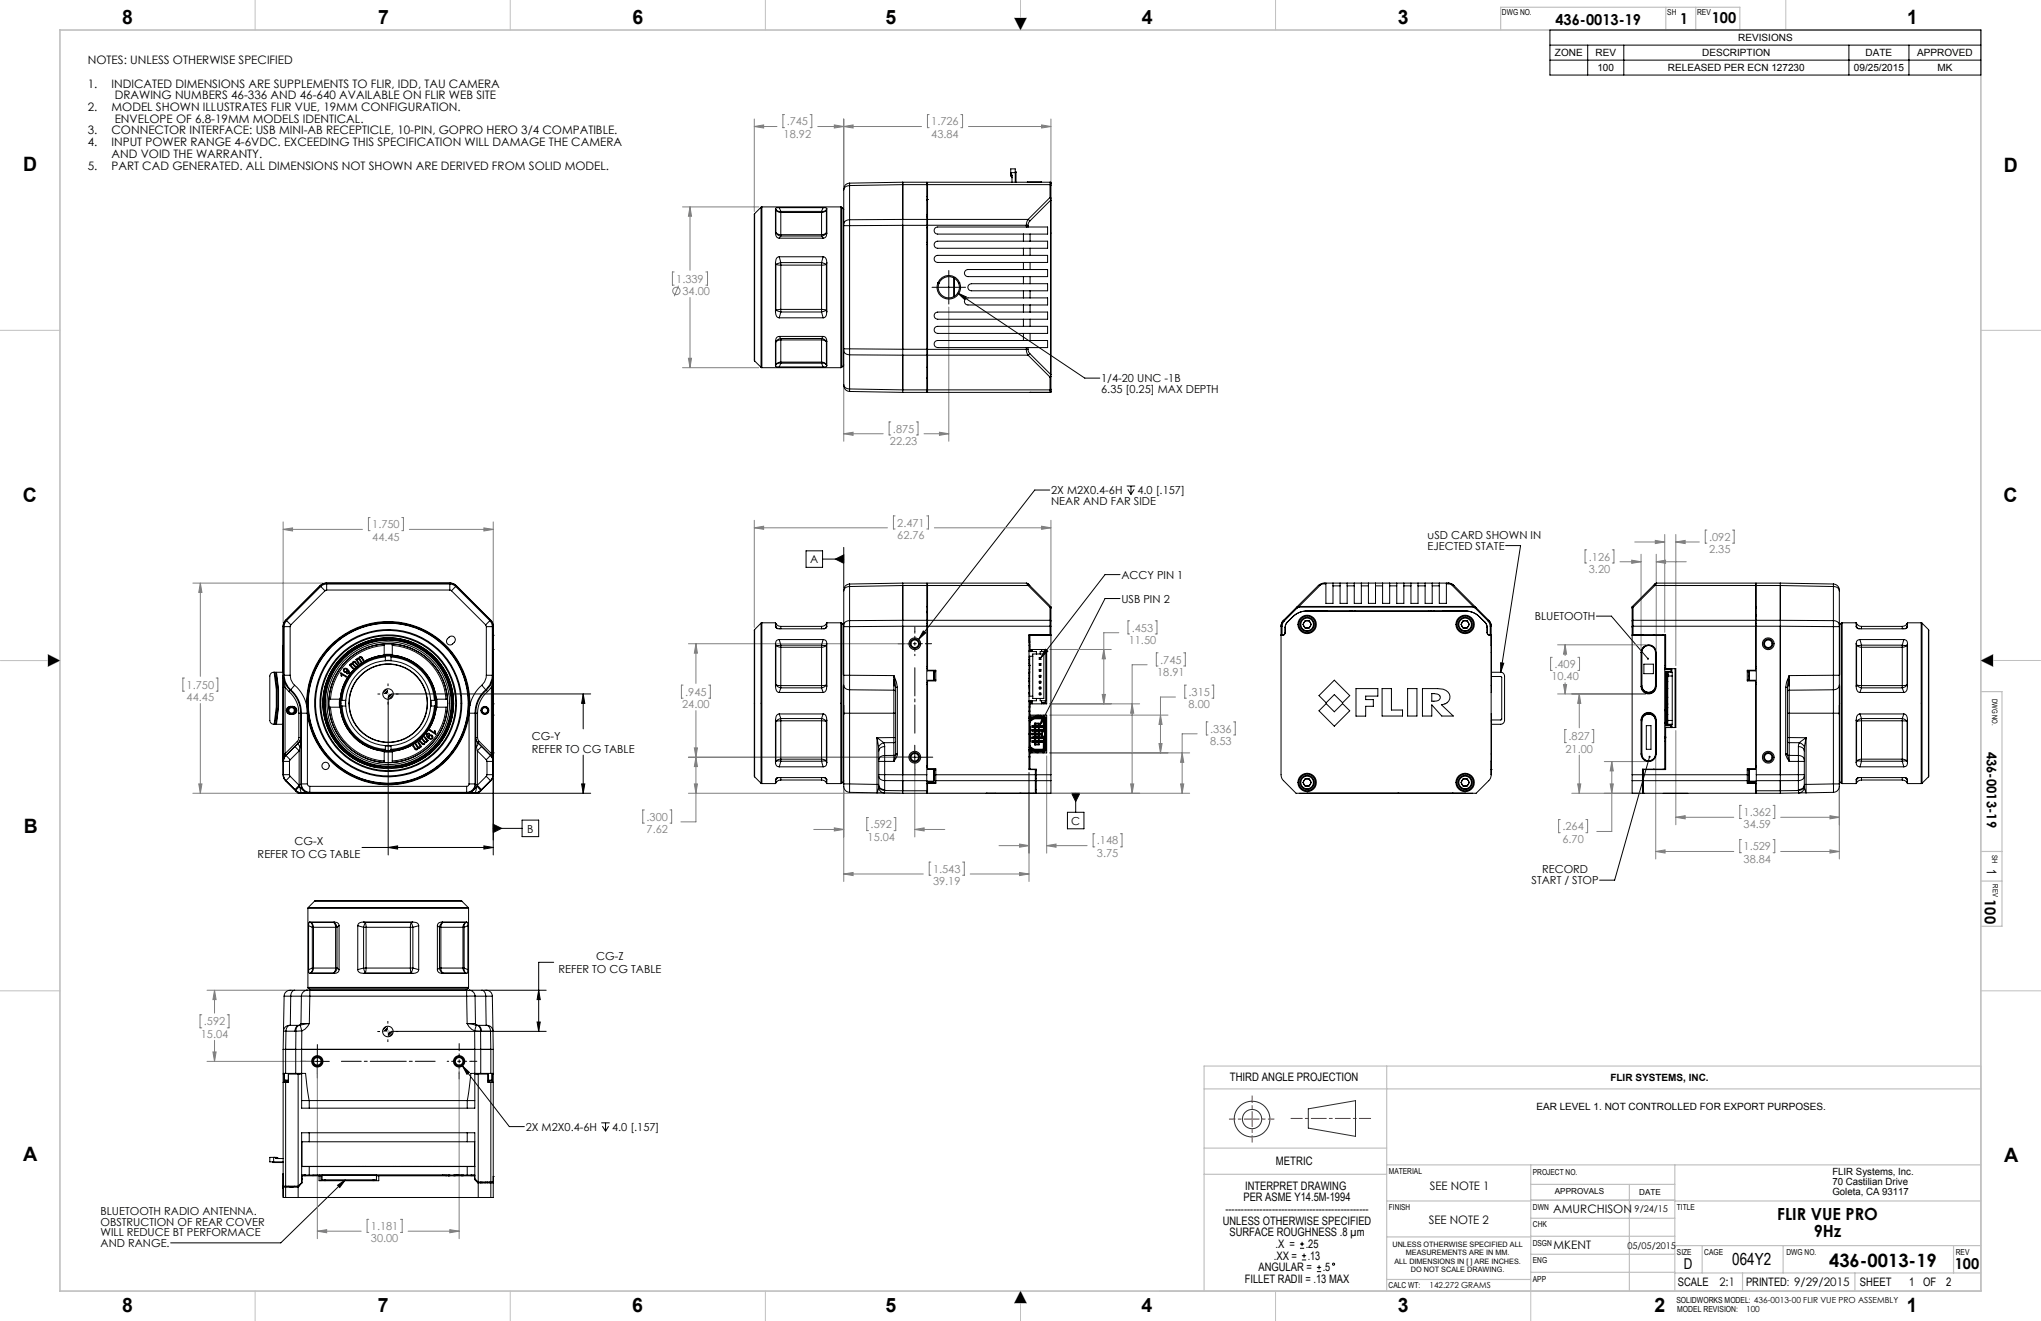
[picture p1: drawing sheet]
<svg xmlns="http://www.w3.org/2000/svg" width="864mm" height="559mm" viewBox="0 0 864 559" stroke-linecap="round" stroke-linejoin="round" font-family="sans-serif">
<defs><g id="words">
<g font-size="8.4">
<text x="51.7" y="10">8</text>
<text x="160" y="10">7</text>
<text x="267.6" y="10">6</text>
<text x="374.7" y="10">5</text>
<text x="483.1" y="10.1">4</text>
<text x="591.4" y="9.9">3</text>
<text x="806.9" y="10.1">1</text>
<text x="9.8" y="72.5">D</text>
<text x="847.9" y="72.7">D</text>
<text x="9.7" y="212.4">C</text>
<text x="847.7" y="212.5">C</text>
<text x="10" y="352.4">B</text>
<text x="9.8" y="491.3">A</text>
<text x="848" y="491.4">A</text>
<text x="51.7" y="554.9">8</text>
<text x="159.9" y="555">7</text>
<text x="267.5" y="554.9">6</text>
<text x="374.7" y="554.9">5</text>
<text x="482.9" y="555">4</text>
<text x="591.5" y="555">3</text>
<text x="700" y="555">2</text>
<text x="806.9" y="554.9">1</text>
</g>
<text font-size="7.8" x="773.9" y="535.9">436-0013-19</text>
<g font-size="7.1">
<text x="752" y="516.2">FLIR VUE PRO</text>
<text x="767.4" y="523.3">9Hz</text>
<text x="732.9" y="535.3">064Y2</text>
</g>
<g font-size="6.3">
<text x="658.2" y="10.4">436-0013-19</text>
<text x="711" y="10.2">1</text>
<text x="724.3" y="9.9">100</text>
<text x="839.9" y="380.4" transform="rotate(90 839.9 380.4)">100</text>
<text x="712.5" y="536.7">D</text>
<text x="827.1" y="537">100</text>
</g>
<g font-size="5.6">
<text x="840.6" y="318" transform="rotate(90 840.6 318)">436-0013-19</text>
<text x="840.7" y="367.6" transform="rotate(90 840.7 367.6)">1</text>
</g>
<g font-size="4.9">
<text x="37.2" y="27.3">NOTES: UNLESS OTHERWISE SPECIFIED</text>
<text x="37.2" y="37.1">1.</text>
<text x="47.2" y="37.1">INDICATED DIMENSIONS ARE SUPPLEMENTS TO FLIR, IDD, TAU CAMERA</text>
<text x="37.2" y="47">2.</text>
<text x="47.2" y="47">MODEL SHOWN ILLUSTRATES FLIR VUE, 19MM CONFIGURATION.</text>
<text x="48.5" y="42.1">DRAWING NUMBERS 46-336 AND 46-640 AVAILABLE ON FLIR WEB SITE</text>
<text x="48.5" y="51.9">ENVELOPE OF 6.8-19MM MODELS IDENTICAL.</text>
<text x="37.2" y="56.9">3.</text>
<text x="47.2" y="56.9">CONNECTOR INTERFACE: USB MINI-AB RECEPTICLE, 10-PIN, GOPRO HERO 3/4 COMPATIBLE.</text>
<text x="37.2" y="61.8">4.</text>
<text x="47.2" y="61.8">INPUT POWER RANGE 4-6VDC. EXCEEDING THIS SPECIFICATION WILL DAMAGE THE CAMERA</text>
<text x="37.2" y="71.7">5.</text>
<text x="47.2" y="66.8">AND VOID THE WARRANTY.</text>
<text x="47.2" y="71.7">PART CAD GENERATED. ALL DIMENSIONS NOT SHOWN ARE DERIVED FROM SOLID MODEL.</text>
<text x="520.4" y="457.2">THIRD ANGLE PROJECTION</text>
<text x="539.9" y="492.7">METRIC</text>
<text x="526.9" y="503.2">INTERPRET DRAWING</text>
<text x="605" y="503.4">SEE NOTE 1</text>
<text x="526.2" y="508.2">PER ASME Y14.5M-1994</text>
<text x="518.5" y="513.1">----------------------------------------------</text>
<text x="657.2" y="513.1">AMURCHISON</text>
<text x="517.4" y="518">UNLESS OTHERWISE SPECIFIED</text>
<text x="604.5" y="517.6">SEE NOTE 2</text>
<text x="520.2" y="523">SURFACE ROUGHNESS .8 µm</text>
<text x="539.7" y="527.9">.X =</text>
<text x="552.5" y="527.9">.25</text>
<text x="539" y="532.8">.XX =</text>
<text x="553.3" y="532.8">.13</text>
<text x="657.3" y="528.4">MKENT</text>
<text x="532.5" y="537.8">ANGULAR =</text>
<text x="559.7" y="537.8">.5</text>
<text x="526.7" y="542.7">FILLET RADII = .13 MAX</text>
<text x="710" y="544">SCALE</text>
<text x="727.6" y="544.1">2:1</text>
<text x="738.8" y="544.2">PRINTED: 9/29/2015</text>
<text x="787" y="543.9">SHEET</text>
<text x="807.9" y="543.9">1</text>
<text x="813.7" y="543.9">OF</text>
<text x="823.5" y="543.9">2</text>
</g>
<g font-size="4.7" fill="#808080">
<text x="332.9" y="53">.745</text>
<text x="394" y="53">1.726</text>
<text x="331.6" y="58.2">18.92</text>
<text x="394" y="58.2">43.84</text>
<text x="286.1" y="119.6">1.339</text>
<text x="288.8" y="124.8">34.00</text>
<text x="377.8" y="183">.875</text>
<text x="376.5" y="188.2">22.23</text>
<text x="157.5" y="223.4">1.750</text>
<text x="379.6" y="222.8">2.471</text>
<text x="379.6" y="228">62.76</text>
<text x="157.5" y="228.7">44.45</text>
<text x="723.2" y="228.7">.092</text>
<text x="723.2" y="234">2.35</text>
<text x="672.3" y="237.1">.126</text>
<text x="672.3" y="242.4">3.20</text>
<text x="478.9" y="267.2">.453</text>
<text x="477.6" y="272.4">11.50</text>
<text x="490.9" y="280.7">.745</text>
<text x="489.6" y="285.9">18.91</text>
<text x="656.4" y="287.8">10.40</text>
<text x="657.7" y="282.6">.409</text>
<text x="79" y="291.3">1.750</text>
<text x="79" y="296.6">44.45</text>
<text x="288.6" y="299.6">24.00</text>
<text x="289.9" y="294.3">.945</text>
<text x="502.9" y="294.3">.315</text>
<text x="502.9" y="299.6">8.00</text>
<text x="512.1" y="309.9">.336</text>
<text x="512.1" y="315.1">8.53</text>
<text x="663.7" y="313.1">.827</text>
<text x="662.4" y="318.4">21.00</text>
<text x="273.6" y="347.2">.300</text>
<text x="737.8" y="345.2">1.362</text>
<text x="273.6" y="352.4">7.62</text>
<text x="368.4" y="350.3">.592</text>
<text x="661.1" y="351.2">.264</text>
<text x="737.8" y="350.4">34.59</text>
<text x="367.1" y="355.6">15.04</text>
<text x="464.1" y="357.2">.148</text>
<text x="661.1" y="356.4">6.70</text>
<text x="737.8" y="359.7">1.529</text>
<text x="464.1" y="362.4">3.75</text>
<text x="737.8" y="364.9">38.84</text>
<text x="394.8" y="369.2">1.543</text>
<text x="394.8" y="374.4">39.19</text>
<text x="86.3" y="433.8">.592</text>
<text x="85" y="439">15.04</text>
<text x="157" y="520.3">1.181</text>
<text x="157" y="525.5">30.00</text>
</g>
<g font-size="4.7">
<text x="465.9" y="161.7">1/4-20 UNC -1B</text>
<text x="465.9" y="166.2">6.35 [0.25] MAX DEPTH</text>
<text x="444.8" y="209">2X M2X0.4-6H</text>
<text x="481.3" y="209">4.0 [.157]</text>
<text x="444.8" y="213.5">NEAR AND FAR SIDE</text>
<text x="604.1" y="228">uSD CARD SHOWN IN</text>
<text x="604.1" y="232.5">EJECTED STATE</text>
<text x="342.8" y="238.2">A</text>
<text x="474.5" y="244.8">ACCY PIN 1</text>
<text x="474.5" y="254.9">USB PIN 2</text>
<text x="649.4" y="262.3">BLUETOOTH</text>
<text x="225" y="312.9">CG-Y</text>
<text x="225" y="318.4">REFER TO CG TABLE</text>
<text x="223.1" y="352.2">B</text>
<text x="453.3" y="348.9">C</text>
<text x="124.6" y="357.5">CG-X</text>
<text x="109" y="363">REFER TO CG TABLE</text>
<text x="652.5" y="369.4">RECORD</text>
<text x="648.1" y="374">START / STOP</text>
<text x="252.3" y="406.1">CG-Z</text>
<text x="236.4" y="411.6">REFER TO CG TABLE</text>
<text x="222.4" y="478.4">2X M2X0.4-6H</text>
<text x="259" y="478.4">4.0 [.157]</text>
<text x="42.5" y="514">BLUETOOTH RADIO ANTENNA.</text>
<text x="42.5" y="518.5">OBSTRUCTION OF REAR COVER</text>
<text x="42.5" y="523">WILL REDUCE BT PERFORMACE</text>
<text x="42.5" y="527.6">AND RANGE.</text>
</g>
<g font-size="4.2">
<text x="735.5" y="17.4">REVISIONS</text>
<text x="657.9" y="23.8">ZONE</text>
<text x="675.1" y="23.8">REV</text>
<text x="720.2" y="23.8">DESCRIPTION</text>
<text x="789.4" y="23.8">DATE</text>
<text x="811.2" y="23.8">APPROVED</text>
<text x="675.9" y="30.1">100</text>
<text x="705.8" y="30.1">RELEASED PER ECN 127230</text>
<text x="784.4" y="30.1">09/25/2015</text>
<text x="819.8" y="30.1">MK</text>
<text x="681.4" y="457.2">FLIR SYSTEMS, INC.</text>
<text x="650.1" y="469.6">EAR LEVEL 1. NOT CONTROLLED FOR EXPORT PURPOSES.</text>
<text x="775.3" y="497.2">FLIR Systems, Inc.</text>
<text x="775.3" y="501.2">70 Castilian Drive</text>
<text x="775.3" y="505.3">Goleta, CA 93117</text>
</g>
<g font-size="3.9">
<text x="691.7" y="512.7">9/24/15</text>
<text x="688.6" y="528.3">05/05/2015</text>
</g>
<g font-size="3.5">
<text x="635.5" y="6.3">DWG NO.</text>
<text x="705.5" y="6.3">SH</text>
<text x="718.1" y="6.3">REV</text>
<text x="587.6" y="496.7">MATERIAL</text>
<text x="648.6" y="497">PROJECT NO.</text>
<text x="657.9" y="505.3">APPROVALS</text>
<text x="693.6" y="505.3">DATE</text>
<text x="587.7" y="511.9">FINISH</text>
<text x="648.6" y="511.7">DWN</text>
<text x="709.6" y="511.9">TITLE</text>
<text x="648.6" y="518.9">CHK</text>
<text x="648.5" y="526.9">DSGN</text>
<text x="709.6" y="530.8">SIZE</text>
<text x="721.1" y="530.8">CAGE</text>
<text x="755.9" y="530.8">DWG NO.</text>
<text x="827.5" y="530.8">REV</text>
<text x="648.6" y="534.5">ENG</text>
<text x="587.5" y="544.9">CALC WT:</text>
<text x="604.9" y="544.8">142.272 GRAMS</text>
<text x="648.6" y="542.1">APP</text>
<text x="709.3" y="551.3">SOLIDWORKS MODEL: 436-0013-00 FLIR VUE PRO ASSEMBLY</text>
<text x="709.7" y="555">MODEL REVISION:</text>
<text x="738.8" y="555.1">100</text>
</g>
<g font-size="3.1">
<text x="842.9" y="295.6" transform="rotate(90 842.9 295.6)">DWG NO.</text>
<text x="842.9" y="361.6" transform="rotate(90 842.9 361.6)">SH</text>
<text x="843.2" y="374.1" transform="rotate(90 843.2 374.1)">REV</text>
<text x="589.2" y="527.5">UNLESS OTHERWISE SPECIFIED ALL</text>
<text x="594.8" y="531">MEASUREMENTS ARE IN MM.</text>
<text x="590" y="534.6">ALL DIMENSIONS IN [ ] ARE INCHES.</text>
<text x="597" y="538.1">DO NOT SCALE DRAWING.</text>
</g>
</g></defs>
<g fill="none" stroke="#212142" stroke-width=".42">
<path d="M553.6 469.1l19.9-3.5v15.1l-19.9-3.5z"/>
<circle cx="529.8" cy="473.4" r="4.1"/>
<circle cx="529.8" cy="473.4" r="7.5"/>
</g>
<path d="M529.8 483.2v-19.6" fill="none" stroke="#f00" stroke-width=".42" stroke-dasharray="6.3 1.3 1.3 1.3" stroke-dashoffset="3.5"/>
<path d="M520.2 473.4h18.9" fill="none" stroke="#f00" stroke-width=".42" stroke-dasharray="6.3 1.3 1.3 1.3" stroke-dashoffset="3.9"/>
<path d="M546.2 473.1h33.8" fill="none" stroke="#f00" stroke-width=".42" stroke-dasharray="6.3 1.3 1.3 1.3" stroke-dashoffset="1.5"/>
<g fill="none" stroke="#c0c0c0" stroke-width=".42">
<path d="M107.9 0v12.7M215.9 0v12.7M323.8 0v12.7M429.2 7.6h5.1l-2.5 5.1zM431.8 .1v7.5M539.7 0v12.7M755.6 0v12.7M0 139.7h25.4M838.2 139.7h25.4M.1 279.4h20.2M20.3 276.9l5.1 2.5-5.1 2.5zM838.2 279.4l5.1-2.5v5z"/>
<path d="M843.3 279.4h20.1M163.8 293.5h1M163.9 293.2l.7 .7M164.3 293.1v1M164.6 293.2l-.7 .7M0 419.1h25.4M838.2 419.1h25.4M163.8 436.3h1M163.9 435.9l.7 .7M164.3 435.8v1M164.6 435.9l-.7 .7M838.2 451v95.1h-347.6"/>
<path d="M107.9 546.1v12.7M215.9 546.1v12.7M323.8 546.1v12.7M431.8 551.2v7.5M431.8 546.1l2.5 5.1h-5.1zM539.7 546.1v12.7M647.7 546.1v12.7"/>
</g>
<g fill="none" stroke="#c0c0c0" stroke-width=".5">
<path d="M635 12.7v-9.6h101.2v9.6M704.8 3.1v9.6M717.5 3.1v9.6M838.2 292.6h8.9v99.2h-8.9M838.2 360.2h8.9M838.2 372.7h8.9M586.7 451v95.1M838.2 451h-328.7v95.1M509.5 460.6h328.7M509.5 496.7h77.2M509.5 485.7h77.2M586.7 492.8h251.5"/>
<path d="M647.7 492.8v53.3M708.7 492.8v53.3M586.7 508h61M647.7 501h61M647.7 507.7h61M647.7 515.3h61M689.4 501v45.1M708.7 508h129.5M586.7 523.2h61M647.7 538.2h61M647.7 530.6h61M647.7 523h61"/>
<path d="M708.7 526.9h129.5M708.7 538.5h129.5M720.2 526.9v11.6M737.3 538.5v7.6M754.5 526.9v11.6M784.9 538.5v7.6M826.6 526.9v11.6M586.7 541.2h61"/>
</g>
<path d="M25.4 12.7h812.8v533.4h-812.8z" fill="none" stroke="#c0c0c0" stroke-width=".7"/>
<path d="M20.3 276.9l5.1 2.5-5.1 2.5zM431.8 546.1l2.5 5.1h-5.1zM429.2 7.6l2.6 5.1 2.5-5.1zM838.2 279.4l5.1 2.5v-5z" fill-rule="evenodd" fill="#000"/>
<g fill="none" stroke="#000" stroke-width=".42">
<path d="M655.8 12.7h182.4v19.1h-182.4zM655.8 19.1h182.4M671.8 19.1v12.7M687.1 19.1v12.7M782.3 19.1v12.7M807.7 19.1v12.7M655.8 25.4h182.4M401.5 114.4v14.2M394.4 121.5h14.2M405.2 124l3.7 1.6-.7 1.1zM405.2 124l53.8 35.9h6.3M444.2 207.3h-6.4l-49.1 63.1"/>
<path d="M476.7 205.6h3.6M477.2 207l1.3 2.2M478.5 205.6v3.6M479.9 207l-1.4 2.2M341.1 233h7v7h-7zM348.1 236.5h8.9M353.5 236.5l3.5-1.8v3.6zM357 231.6v17M637 230.8h6.4l-8.4 53.6M473.9 253.2h-6.3l-27.7 53.8M473.9 243.1h-6.3l-27.2 35.1M390.7 266.9l1 .8-3 2.7z"/>
<path d="M442.3 274.6l1.1 .8-3 2.8zM675.5 260.6h6.3l15.5 18.1M159.7 293.6h1.2M164.2 289.1v1.1M164.2 296.9v1.1M164.3 294.8v66.9M165.5 293.5h84.4M246.8 293.5l.6 4h-1.3zM246.8 293.5v14.8M635 280.4l1.3 .2-1.3 3.8zM246.8 319.4v16.2M387.1 315.2v10.2"/>
<path d="M441.1 303.1l1.2 .6-2.4 3.3zM202.2 335.6h47.7M208.7 329v32.7M246.1 331.6h1.3l-.6 4zM382 320.3h10.1M453.4 335.6h3.5l-1.7 3.5zM455.2 335.6v8M698 320.1l-14.8 52.2h-6.4M153.2 358.5h55.5M164.3 358.5l3.9-.7v1.4zM204.8 357.8l3.9 .7-3.9 .7zM208.7 348.7l3.5 1.7-3.5 1.8z"/>
<path d="M208.7 350.4h12.2M220.9 346.9h7v7h-7zM451.7 343.6h6.9v7h-6.9zM205.1 418.9h26M227.9 418.9l.7 3.9h-1.3zM234.3 407.1h-6.4v29.2M159.7 436.4h1.1M164.1 431.9v1.1M164.1 439.7v1.1M165.5 436.3h65.6M167.5 436.4h1.1M227.3 432.3h1.3l-.7 4z"/>
<path d="M129.2 449h10.1M134.3 443.9v10.2M195.7 450.9l2.9 2.7-1 .8zM195.7 450.9l19.8 25.7h6.4M254.4 475h3.6M254.9 476.4l1.3 2.1M256.2 475v3.5M257.5 476.4l-1.3 2.1M146.2 499.1l-27.4 26.6h-46.6M142.8 501.4l3.4-2.3-2.4 3.2z"/>
<circle cx="164.2" cy="293.6" r="2.22"/>
<circle cx="164.1" cy="436.3" r="2.22"/>
</g>
<g fill="#000">
<path d="M162.6 292l-.6 1.6 2.2-2.2zM162 293.6l2.2-2.2v2.2zM166.4 293.6l-2.2 2.2a2.23 2.23 0 0 0 2.2-2.2zM164.2 293.6h2.2l-2.2 2.2z"/>
<path d="M246.8 293.5l.6 4h-1.3zM246.1 331.6h1.3l-.6 4zM164.3 358.5l3.9-.7v1.4zM204.8 357.8l3.9 .7-3.9 .7zM227.3 432.3h1.3l-.7 4zM227.9 418.9l.7 3.9h-1.3z"/>
<path d="M208.7 348.7l3.5 1.7-3.5 1.8zM390.7 266.9l1 .8-3 2.7zM441.1 303.1l1.2 .6-2.4 3.3zM442.3 274.6l1.1 .8-3 2.8zM353.5 236.5l3.5 1.8v-3.6zM453.4 335.6l1.8 3.5 1.7-3.5zM635 280.4l1.3 .2-1.3 3.8zM195.7 450.9l2.9 2.7-1 .8zM142.8 501.4l3.4-2.3-2.4 3.2zM405.2 124l3.7 1.6-.7 1.1zM697 278.3l-.1 .6 .6 .1-.2-.3 .3 .3 .1-.6zM697.7 319.8a.44 .44 0 0 0-.1 .6 .44 .44 0 0 0 .7 0 .44 .44 0 0 0-.2-.7l-.1 .4 .1-.4z"/>
<path d="M162.6 434.8l-.7 1.6 2.2-2.3zM161.9 436.4l2.2-2.3v2.3zM164.1 438.6a2.23 2.23 0 0 0 2.2-2.2zM164.1 436.4h2.2l-2.2 2.2z"/>
</g>
<g fill="none" stroke="#808080" stroke-width=".42">
<path d="M319.2 53.5l3.9-.7v1.4zM319.2 50.3v39.2M319.2 53.5h9.6M332 48.5h-.7v5.5h.7M342.8 48.5h.7v5.5h-.7M346 53.5h43.9M353 52.8l4 .7-4 .7zM357 53.5l4-.7v1.4zM357 50.3v28.7M393.1 48.5h-.7v5.5h.7M406.5 48.5h.8v5.5h-.8M409.8 53.5h34.9"/>
<path d="M440.7 52.8l4 .7-4 .7zM444.7 50.3v26.8M288.8 87.5h32.3M292 87.5l.6 4h-1.3zM292 87.5v26.8M285.3 115h-.8v5.6h.8M298.7 115h.7v5.6h-.7M287.1 120.9l-1.8 4.4M292 125.8v29.7M401.5 129.9v56.8M288.8 155.5h32.3M291.3 151.6h1.3l-.6 3.9z"/>
<path d="M357 164v22.7M376.9 178.5h-.7v5.5h.7M387.7 178.5h.7v5.5h-.7M357 183.5l4-.7v1.4zM357 183.5h16.7M391 183.5h10.5M397.5 182.8l4 .7-4 .7zM156.6 218.9h-.7v5.6h.7M170 218.9h.7v5.6h-.7M378.7 218.2h-.7v5.6h.7M392.1 218.2h.8v5.6h-.8M119.8 223.9l4-.6v1.3z"/>
<path d="M119.8 220.8v42.8M119.8 223.9h33.6M173.2 223.9h35.5M204.8 223.3l3.9 .6-3.9 .7zM208.7 220.8v42.8M319.2 223.3l3.9-.7v1.3zM319.2 220.1v45.3M319.2 223.3h56.3M395.4 223.3h49.3M440.7 222.6l4 .7-4 .6zM444.7 220.1v35.9M671.4 232.6h-.7v5.6h.7"/>
<path d="M682.2 232.6h.7v5.6h-.7M685.4 237.6h9M690.4 237l4 .6-4 .7zM691.7 229.3h12.7M694.4 234.5v40.2M700.4 228.6l4 .7-4 .6zM700.8 234.5v40.2M700.8 237.6h12.7M700.8 237.6l3.9-.6v1.3zM704.4 226.1v41.4M709.1 229.3l3.9-.7v1.3zM709.1 226.1v55.5"/>
<path d="M709.1 229.3h9.9M722.2 224.2h-.7v5.6h.7M733.1 224.2h.7v5.6h-.7M81.6 246.7h55.2M84.8 246.7l.6 3.9h-1.3zM84.8 246.7v39.4M291.3 272.3h94.5M294.5 272.3l.6 4h-1.3zM294.5 272.3v16.8M444.1 274.7h26.1M467 274.7l.7 4h-1.3zM473.4 267.7h-6.4v30"/>
<path d="M478 262.6h-.7v5.6h.7M488.8 262.6h.7v5.6h-.7M490 276.2h-.7v5.5h.7M500.8 276.2h.7v5.5h-.7M656.8 278.1h-.7v5.5h.7M659.1 272.8h37.2M662.2 272.8l.7 3.9h-1.3zM662.2 272.8v4.5M667.6 278.1h.7v5.5h-.7M78.1 286.8h-.7v5.6h.7M84.8 297.6v38M91.5 286.8h.7v5.6h-.7"/>
<path d="M289 289.8h-.7v5.5h.7M299.9 289.8h.7v5.5h-.7M444.1 297.7h38.1M466.4 293.8h1.3l-.7 3.9zM479 297.7l.7 4h-1.3zM485.4 281.2h-6.4v54.4M497.4 294.9h-6.4v23.6M502 289.8h-.7v5.5h.7M512.8 289.8h.7v5.5h-.7M659.1 293.5h37.2M661.6 289.6h1.3l-.7 3.9zM662.2 288.8v4.7"/>
<path d="M668.2 293.5l.7 4h-1.3zM668.2 293.5v14.4M293.8 316.4h1.3l-.6 3.9zM294.5 300.6v47.1h-6.4M442.9 319.8v41.1M444.1 318.5h59.3M444.1 302.5h50.1M490.4 314.5h1.3l-.7 4zM491 302.5l.7 4h-1.3zM500.2 318.5l.7 4h-1.4zM506.6 310.4h-6.4v25.2M511.1 305.4h-.7v5.5h.7"/>
<path d="M522 305.4h.7v5.5h-.7M662.8 308.6h-.7v5.5h.7M668.2 319.4v16.2M673.6 308.6h.7v5.5h-.7M709.1 309v39.9M81.6 335.6h44.8M84.1 331.6h1.3l-.6 4zM291.3 335.6h89.4M291.3 320.3h94.5M293.8 331.6h1.3l-.6 4zM294.5 320.3l.6 4h-1.3zM357 332.9v40"/>
<path d="M387.1 321.6v32.4M393.4 335.6h110M435.4 326.8v46.1M478.4 331.6h1.3l-.7 4zM499.5 331.6h1.4l-.7 4zM665.1 335.6h29M667.6 331.6h1.3l-.7 4zM678.8 322.2h17.5M681.3 331.6h1.3l-.6 4zM682 322.2l.6 3.9h-1.3zM682 322.2v29.5h-6.4M700.6 320.2v43.2"/>
<path d="M778.3 332.9v30.5M272.7 342.6h-.7v5.6h.7M283.5 342.6h.7v5.6h-.7M344.3 350.9h12.7M353 350.2l4 .7-4 .6zM367.5 345.8h-.8v5.6h.8M378.3 345.8h.7v5.6h-.7M387.1 350.9l3.9-.7v1.3zM387.1 350.9h12.7M422.7 357.7h12.7M431.4 357l4 .7-4 .7zM442.9 357.7l3.9-.7v1.4z"/>
<path d="M442.9 357.7h17.1M463.2 352.7h-.7v5.5h.7M474.1 352.7h.7v5.5h-.7M660.2 346.7h-.7v5.5h.7M671 346.7h.8v5.5h-.8M709.1 345.7l3.9-.6v1.3zM709.1 345.7h24.5M736.8 340.7h-.7v5.6h.7M736.8 355.1h-.7v5.6h.7M750.3 340.7h.7v5.6h-.7M750.3 355.1h.7v5.6h-.7M753.5 345.7h24.8"/>
<path d="M774.3 345.1l4 .6-4 .7zM774.3 359.5l4 .7-4 .7zM357 369.7l4-.6v1.3zM357 369.7h33.7M393.9 364.7h-.7v5.5h.7M407.3 364.7h.7v5.5h-.7M410.5 369.7h24.9M431.4 369.1l4 .6-4 .7zM700.6 360.2l3.9-.7v1.4zM700.6 360.2h33M753.5 360.2h24.8M87.6 418.9h35.8"/>
<path d="M90.8 418.9l.6 3.9h-1.3zM90.8 418.9v9.7M85.4 429.3h-.8v5.5h.8M96.2 429.3h.7v5.5h-.7M87.6 449h45.4M90.1 445h1.3l-.6 4zM90.8 440.1v8.9M134.3 450.3v73.7M194.3 450.3v73.7M156 515.8h-.7v5.5h.7M169.4 515.8h.8v5.5h-.8M134.3 520.8l3.9-.6v1.3z"/>
<path d="M134.3 520.8h18.5M172.7 520.8h21.6M190.3 520.2l4 .6-4 .7z"/>
<circle cx="286.2" cy="123.1" r="1.55"/>
</g>
<path d="M382 272.3h-2M387.1 267.2v-2M392.2 272.3h2M382 320.3h-2.5M387.1 325.4v2.5M392.2 320.3h2.5M129.2 448.9h-2M134.3 443.9v-2M134.3 454v2M194.3 443.9v-2.4M194.3 454v2.4M199.4 448.9h2.4" fill="none" stroke="#000" stroke-width=".42" stroke-dasharray="15.2 1.3 1.3 1.3"/>
<path d="M387.1 272.3h-5.1M387.1 272.3v5.1M387.1 272.3h5.1M387.1 272.3v-5.1M194.3 448.9v-5M194.3 448.9h-5.1M194.3 448.9v5.1M194.3 448.9h5.1" fill="none" stroke="#000" stroke-width=".42" stroke-dasharray="15.2 1.3 1.3 1.3" stroke-dashoffset="14.6"/>
<path d="M387.1 310.1v-27.6" fill="none" stroke="#000" stroke-width=".42" stroke-dasharray="15.2 1.3 1.3 1.3" stroke-dashoffset="3.3"/>
<path d="M144.4 448.9h39.7" fill="none" stroke="#000" stroke-width=".42" stroke-dasharray="15.2 1.3 1.3 1.3" stroke-dashoffset="6.8"/>
<path d="M84.8 246.7l.6 3.9h-1.3zM84.1 331.6h1.3l-.6 4zM204.8 223.3l3.9 .6-3.9 .7zM119.8 223.9l4-.6v1.3zM353 350.2l4 .7-4 .6zM387.1 350.9l3.9-.7v1.3zM293.8 331.6h1.3l-.6 4zM294.5 320.3l.6 4h-1.3zM293.8 316.4h1.3l-.6 3.9zM294.5 272.3l.6 4h-1.3zM319.2 223.3l3.9-.7v1.3zM440.7 222.6l4 .7-4 .6zM357 369.7l4-.6v1.3zM431.4 369.1l4 .6-4 .7zM500.2 318.5l.7 4h-1.4zM499.5 331.6h1.4l-.7 4zM491 302.5l.7 4h-1.3zM490.4 314.5h1.3l-.7 4zM442.9 357.7l3.9-.7v1.4zM431.4 357l4 .7-4 .7zM478.4 331.6h1.3l-.7 4zM479 297.7l.7 4h-1.3zM466.4 293.8h1.3l-.7 3.9zM467 274.7l.7 4h-1.3zM90.8 418.9l.6 3.9h-1.3zM90.1 445h1.3l-.6 4zM134.3 520.8l3.9-.6v1.3zM190.3 520.2l4 .6-4 .7zM292 87.5l.6 4h-1.3zM291.3 151.6h1.3l-.6 3.9zM353 52.8l4 .7-4 .7zM319.2 53.5l3.9-.7v1.4zM357 53.5l4-.7v1.4zM440.7 52.8l4 .7-4 .7zM357 183.5l4-.7v1.4zM397.5 182.8l4 .7-4 .7zM774.3 345.1l4 .6-4 .7zM709.1 345.7l3.9-.6v1.3zM774.3 359.5l4 .7-4 .7zM700.6 360.2l3.9-.7v1.4zM681.3 331.6h1.3l-.6 4zM682 322.2l.6 3.9h-1.3zM668.2 293.5l.7 4h-1.3zM667.6 331.6h1.3l-.7 4zM661.6 289.6h1.3l-.7 3.9zM662.2 272.8l.7 3.9h-1.3zM709.1 229.3l3.9-.7v1.3zM700.4 228.6l4 .7-4 .6zM700.8 237.6l3.9-.6v1.3zM690.4 237l4 .6-4 .7z" fill="#808080"/>
<g fill="none" stroke="#000" stroke-width=".42">
<path d="M359.5 78.5a2.26 2.26 0 0 0-2.5 1.8M359.5 77.5v1M359.5 77.5a2.56 2.56 0 0 0-2.5 2.8M359.5 78.5v14.5M382 77.1v1M382 77.1h10.1v1M382 78.1v14.7M382 78.1h10.1M382 78.1l-22.5 .4M382 77.1l-22.5 .4M392.1 78.1v14.7M392.1 77.6h.4"/>
<path d="M392.5 78.1v14.7M392.5 78.1h51.8M427.7 74.3l.4 .7M427.7 73.3l.4 .7M427.7 73v-1.6h1.9v5.7M427.7 73v1.2M427.7 73h2.2M428.1 75l.1 .2M428.1 74l.1 3.1M428.1 74v1M429.6 72.6h.3v.4M429.9 73v4.1"/>
<path d="M434.7 77.1h6M444.3 78.1l.4 .3M444.3 78.1l.1-1 .3 .3v1M444.3 78.1v5.4M444.7 77.9v-.8h-52.2v1M444.7 78.4v5.4M319.3 90.4v62.3M322 87.7v67.7M322 87.7l-2.7 2.7M322.4 87.5l-.4 .2M322.4 87.5v68M322.4 87.5h33.4"/>
<path d="M328.1 88.3v10.4M328.1 98.7a1.8 1.8 0 0 0 1.6 2.1M328.1 88.3l.2 .4M328.3 98.4a2.61 2.61 0 0 0 2.1 1.4M328.3 88.7v9.7M328.3 98.4l.9 .6 1.2 .3M328.3 88.7l.9 .9 1.2 .3M328.3 88.7l.9 .6 1.2 .1M328.3 98.4l-.2 .3M329.7 87.8l-1.2 .1-.4 .4M329.7 87.8l.7 1.6M329.7 87.8h18.6"/>
<path d="M330.4 99.8l-.7 1M330.4 99.3v.5M330.4 89.9v9.4M330.4 89.4v.5M330.4 99.8h17.2M330.4 99.3h17.2M330.4 89.9h17.2M330.4 89.4h17.2M347.6 99.8l.7 1M347.6 99.3v.5M347.6 89.9v9.4M347.6 89.4v.5"/>
<path d="M348.3 87.8l1.2 .1 .3 .4M348.3 87.8l-.7 1.6M349.7 98.4a2.49 2.49 0 0 1-2.1 1.4M349.7 88.7v9.7M349.7 98.4l-.9 .6-1.2 .3M349.7 88.7l-.9 .9-1.2 .3M349.7 88.7l-.9 .6-1.2 .1M349.7 98.4l.1 .3M349.8 98.7l-.3 1.5-1.2 .6M349.8 88.3v10.4M349.8 88.3l-.1 .4M355.8 87.5l.4 .2"/>
<path d="M355.8 87.5v68M356.2 87.7v67.7M356.2 87.7l.6 .7M356.8 88.4l.2 .3M356.8 88.4v66.3M357 94.8v.7M357 95.5h2.5M357 80.3v14.5M357 95.5v52.1M359.5 93v2.5M359.5 93a2.19 2.19 0 0 0-2.5 1.8M359.5 95.5v52.1"/>
<path d="M382 92.8v2.5M382 95.3v52.4M382 95.3h10.1M382 92.8h10.1M382 95.3l-22.5 .2M382 92.8l-22.5 .2M392.1 92.8v2.5M392.1 96.3h.4M392.1 90.9h.4M392.1 95.3v52.4M392.1 83.1h.4M392.1 84.7h.4"/>
<path d="M392.1 95.4h.4M392.1 91.8h.4M392.1 84.4h.4M392.5 84.4h.1M392.5 92.8v2.5M392.5 95.3v52.5M392.5 95.3h41.8M392.5 92.8h42.5M433 99h2.9M433 99v3M434.3 95.3h.7M434.3 96h-37.5a1.5 1.5 0 0 0-1.5 1.5 1.5 1.5 0 0 0 1.5 1.5h36.2"/>
<path d="M434.3 96h.7M434.3 95.3v.7M435 96h8.3v3h-7.4M435 95.3v.7M435 92.8l-.7 2.5M435 92.8l.7 .7M435.7 93.5l-.7 1.8M435.9 99v3M444.3 83.5l.3 1.2M444.3 83.5l.4 .3M444.3 83.5l-9.3 9.3M444.6 84.7h.1"/>
<path d="M444.6 84.7l-8.9 8.8M444.6 84.7v73.7M444.7 83.8v.9M444.7 84.7v73.7M444.7 98.6h.1M328.1 111.2v20.7M328.1 111.2l.2 .6M328.3 111.8v19.4M328.3 111.8l2.1 .3M329.7 108.6a1.42 1.42 0 0 0-1.4 1.2l-.2 1.4M329.7 108.6l.7 2.5M329.7 100.8h18.6"/>
<path d="M329.7 108.6h18.6M330.4 112.1v18.8M330.4 111.1l-2.1 .7M330.4 111.1v1M330.4 111.1h17.2M330.4 112.1h17.2M347.6 112.1v18.8M347.6 111.1l2.1 .7M347.6 111.1v1M348.3 108.6a1.54 1.54 0 0 1 1.4 1.5l.1 1.1M348.3 108.6l-.7 2.5M349.7 111.8v19.4"/>
<path d="M349.7 111.8l-2.1 .3M349.8 111.2v20.7M349.8 111.2l-.1 .6M392.1 103.4h.4M392.1 102.5h.4M396.8 119.7a5 5 0 0 0 4.7 6.8 5 5 0 0 0 4.6-6.8M396.8 119.7a5 5 0 0 1 4.7-3.2 5 5 0 0 1 4.6 3.2M396.8 119.7l.5 .1M397.3 119.8a4.5 4.5 0 0 1 4.2-2.8 4.5 4.5 0 0 1 4.1 2.8M397.3 119.8a4.5 4.5 0 0 0 4.2 6.2 4.5 4.5 0 0 0 4.1-6.2M403.7 117.6v7.8M406.1 119.7l-.5 .1"/>
<path d="M433 102h-36.2a1.5 1.5 0 0 0-1.5 1.5 1.5 1.5 0 0 0 1.5 1.5h36.2M433 108h-36.2a1.5 1.5 0 0 0-1.5 1.5 1.5 1.5 0 0 0 1.5 1.5h36.2M433 114h-23.4a1.5 1.5 0 0 0-1.5 1.5 1.5 1.5 0 0 0 1.5 1.5h23.4M433 102h2.9M433 108h2.9M433 105h2.9M433 114h2.9M433 111h2.9M433 117h2.9M433 105v3M433 111v3M433 117v3"/>
<path d="M435.9 105v3M435.9 111v3M435.9 117v3M435.9 102h7.4v3h-7.4M435.9 108h7.4v3h-7.4M435.9 114h7.4v3h-7.4M328.1 131.9a2.09 2.09 0 0 0 1.6 2.5M328.3 131.2l2.1 .8M328.3 131.2l-.2 .7M329.7 134.4h18.6M330.4 130.9l-2.1 .3M330.4 132l-.7 2.4"/>
<path d="M330.4 130.9v1.1M330.4 132h17.2M330.4 130.9h17.2M347.6 130.9l2.1 .3M347.6 132l.7 2.4M347.6 130.9v1.1M349.7 131.2l-2.1 .8M349.7 131.2l.1 .7M349.8 131.9l-.1 1.3a1.42 1.42 0 0 1-1.4 1.2M433 120h-22a1.5 1.5 0 0 0-1.5 1.5 1.5 1.5 0 0 0 1.5 1.5h22M433 126h-23.4a1.5 1.5 0 0 0-1.5 1.5 1.5 1.5 0 0 0 1.5 1.5h23.4M433 132h-36.2a1.52 1.52 0 0 0-1.5 1.5 1.52 1.52 0 0 0 1.5 1.5h36.2"/>
<path d="M433 138h-36.2a1.5 1.5 0 0 0-1.5 1.5 1.5 1.5 0 0 0 1.5 1.5h36.2M433 120h2.9M433 126h2.9M433 123h2.9M433 132h2.9M433 129h2.9M433 138h2.9M433 135h2.9M433 123v3M433 129v3M433 135v3M435.9 123v3"/>
<path d="M435.9 129v3M435.9 135v3M435.9 120h7.4v3h-7.4M435.9 126h7.4v3h-7.4M435.9 132h7.4v3h-7.4M435.9 138h7.4v3h-7.4M319.3 152.7l2.7 2.7M322 155.4l.4 .1M322.4 155.5h33.4M328.1 144.4v10.4M328.1 154.8l.4 .3 1.2 .1M328.1 144.4l.2 .2"/>
<path d="M328.3 144.6v9.7M328.3 154.3l-.2 .5M329.7 142.3l-1.2 .6-.4 1.5M329.7 142.3l.7 .9M329.7 142.3h18.6M329.7 155.2h18.6M330.4 143.2l-1.5 .6-.6 .8M330.4 143.2v.6M330.4 143.8l-1.2 .2-.9 .6M330.4 143.8v9.4M330.4 153.2a2.33 2.33 0 0 0-2.1 1.1M330.4 153.2v.4"/>
<path d="M330.4 153.6l-1.2 .1-.9 .6M330.4 153.6l-.7 1.6M330.4 143.2h17.2M330.4 143.8h17.2M330.4 153.2h17.2M330.4 153.6h17.2M347.6 143.2l1.5 .6 .6 .8M347.6 143.2v.6M347.6 143.8l1.2 .2 .9 .6M347.6 143.8v9.4M347.6 153.2a2.22 2.22 0 0 1 2.1 1.1M347.6 153.6l1.2 .1 .9 .6"/>
<path d="M347.6 153.2v.4M347.6 153.6l.7 1.6M348.3 142.3a1.63 1.63 0 0 1 1.5 2.1M348.3 142.3l-.7 .9M349.7 144.6v9.7M349.7 154.3l.1 .5M349.8 154.8l-.3 .3-1.2 .1M349.8 144.4v10.4M349.8 144.4l-.1 .2M356.2 155.4l-.4 .1M356.8 154.7l-.6 .7M357 154.3l-.2 .4"/>
<path d="M357 147.6h2.5M357 148.3a2.26 2.26 0 0 0 2.5 1.8M357 147.6v.7M357 148.3v14.4M359.5 147.6v2.5M359.5 150.1v14.4M359.5 147.6l22.5 .1M359.5 150.1l22.5 .1M382 147.7v2.5M382 150.2v14.7M382 147.7h10.1M382 150.2h10.1"/>
<path d="M392.1 147.7v2.5M392.1 150.2v14.7M392.1 159.9h.4M392.1 155.4h.4M392.5 147.8v2.4M392.5 150.2v14.7M392.5 147.8h41.8M392.5 150.2h42.5M433 144h-36.2a1.5 1.5 0 0 0-1.5 1.5 1.5 1.5 0 0 0 1.5 1.5h37.5M433 144h2.9M433 141h2.9M433 141v3"/>
<path d="M434.3 147.8l.1 1.3 .6 1.1M434.3 147.8h.7M434.3 147h.7M434.3 147v.8M435 147.8l.7 1.7M435 147v.8M435 150.2l9.3 9.3M435.7 149.5l-.7 .7M435.7 149.5l8.9 8.9M435.9 141v3M435.9 144h7.4v3h-8.3M444.3 159.5v5.4"/>
<path d="M444.6 158.4l-.3 1.1M444.6 158.4h.1M444.7 158.4v.8M444.7 159.2l-.4 .3M444.7 159.2v5.4M357 162.7a2.19 2.19 0 0 0 2.5 1.8M357 162.7v.2a2.53 2.53 0 0 0 2.5 2.7M359.5 164.5v1.1M359.5 164.5l22.5 .4M359.5 165.6l22.5 .4M382 164.9v1.1M382 164.9h10.1"/>
<path d="M392.1 164.9v1.1h-10.1M392.1 165.4h.4M392.5 164.9v1.1h52.2v-.8M392.5 164.9h51.8M435.8 166h.1M444.7 164.6l-.4 .3M444.7 164.6v1.1l-.3 .3-.1-1.1M135.5 247.7l.2 .4M135.5 247.7l-14.6 14.7M135.7 248.1l1.8 1.8M135.7 248.1l-14.5 14.4M137.5 249.9l-14.5 14.4"/>
<path d="M138 246.7l-1.3 .2-1.2 .8M138 246.7l-1 .1-1.5 .9M138 246.7l.2 .4M138 246.7h52.5M138.2 249.6l-.7 .3M138.2 247.1l-1.4 .2-1.1 .8M138.2 247.1v2.5M138.2 249.6h52.1M138.2 247.1h52.1M190.3 249.6l.7 .3M190.3 247.1l1.4 .2 1.1 .8M190.3 247.1v2.5"/>
<path d="M190.5 246.7l1.3 .2 1.2 .8M190.5 246.7l1 .1 1.5 .9M190.5 246.7l-.2 .4M191 249.9l14.5 14.4M192.8 248.1l-1.8 1.8M192.8 248.1l14.5 14.4M193 247.7l-.2 .4M193 247.7l14.7 14.7M357 249.9v14.4M359.5 248.1a2.19 2.19 0 0 0-2.5 1.8M359.5 247.1v1M359.5 247.1a2.57 2.57 0 0 0-2.5 2.8"/>
<path d="M359.5 248.1v14.4M382 246.7v1M382 246.7h10.1v1M382 247.7h10.1M382 247.7v14.7M382 247.7l-22.5 .4M382 246.7l-22.5 .4M392.1 256.7h.4M392.1 247.7v14.7M392.1 259.2h.4M392.1 258.6h.4M392.5 247.7v14.7"/>
<path d="M392.5 247.7h42.5M434.3 246.7l.7 1M434.3 246.7l1.4 1M434.3 246.7h-41.8v1M434.8 246.8l.8 .8M435 247.7h.7M435 247.7l9.3 9.3M435.7 247.7l8.9 8.8M444.3 257l.4 .2M444.3 257v5.4M444.4 256.6l.2 .1M444.6 256.9h.1"/>
<path d="M444.6 256.5l-.3 .5M444.6 256.5l.1 .3M444.7 256.9v.3M444.7 257.2v5.5M548.8 257.2l-5.4 5.5M549.7 256.5l-.9 .2-.3 .3 .3 .2M549.7 256.8l-.9 .4M549.7 256.5v.3M549.7 256.8h73.7M549.7 256.5h73.7M552.9 258.4l-.8 .2M553.1 258.5l-.2 .1"/>
<path d="M558.1 258.4l-.6 .1M558.5 247.7l-.7-.1-14.7 14.8M558.5 247.7l-8.8 8.8M560.3 246.7l-1.4 .2-1 .7M560.3 246.9l-1.8 .8M560.3 246.7v.2M560.3 246.7h.7M560.3 246.9h.7M561 246.7v.2M561 246.7h3M561 246.9v8.3h3v-7.4M561.5 258.5v.1"/>
<path d="M564 246.7v1.1M564 246.7h3M564 247.8h3M567 246.7v1.1M567 246.7h3M567 247.8v7.4h3v-7.4M570 246.7v1.1M570 246.7h3M570 247.8h3M571.3 258.4v.2M572.1 258.4v.2M572.2 258.4v.2"/>
<path d="M573 246.7v1.1M573 246.7h3M573 247.8v7.4h3v-7.4M573.3 258.4v.2M576 246.7v1.1M576 246.7h3M576 247.8h3M579 246.7v1.1M579 246.7h3M579 247.8v7.4h3v-7.4M582 246.7v1.1M582 246.7h3"/>
<path d="M582 247.8h3M585 246.7v1.1M585 246.7h3M585 247.8v7.4h3v-7.4M588 246.7v1.1M588 246.7h3M588 247.8h3M591 246.7v1.1M591 246.7h3M591 247.8v7.4h3v-7.4M594 246.7v1.1M594 246.7h3"/>
<path d="M594 247.8h3M597 246.7v1.1M597 246.7h3M597 247.8v7.4h3v-7.4M600 246.7v1.1M600 246.7h3M600 247.8h3M603 246.7v1.1M603 246.7h3M603 247.8v7.4h3v-7.4M604.6 258.4v.2M605.3 258.4l.2 .1"/>
<path d="M605.5 258.5l-.1 .1M605.5 258.5v.1M605.5 258.4v.1M605.8 258.4l-.1 .2M606 246.7v1.1M606 246.7h3M606 247.8h3M606.9 258.4l-.2 .2M609 246.7v1.1M609 246.7h3M610.3 258.4l.2 .2M610.6 258.4l.1 .2"/>
<path d="M610.7 258.6h.1M611.5 258.4v.2M611.5 258.5v.1M611.7 258.4l.1 .1M611.8 258.5h.1M611.9 258.4l-.1 .1M612 246.7v.2M612 246.7h.7M612 246.9h.7M612 246.9v8.3h-3v-7.4M612.7 258.4v.1M612.7 246.7l1.4 .2 1 .7"/>
<path d="M612.7 246.9l1.8 .8M612.7 246.7v.2M612.7 246.7l1.4 .2 1.1 .8M614.5 247.7h.7M614.5 247.7l8.9 8.8M614.9 258.4l.7 .1M615.2 247.7l9.3 9.3M619.9 258.5l.5 .1M620.1 258.4l1 .2M620.4 258.6h-67.9a7.9 7.9 0 0 0-5.4 2.2l-2.4 2.4M620.4 258.6a7.7 7.7 0 0 1 5.5 2.2l2.5 2.4M623.4 256.5l1.1 .5"/>
<path d="M623.4 256.8l.8 .4M623.4 256.5v.3M624.2 257.2l5.4 5.5M624.5 257l-.3 .2M624.5 257l5.4 5.4M690.6 256.9h.1M690.6 256.9v.3M690.6 257.2v5.5M690.7 256.5l.3 .5M690.7 256.5l-.1 .3M690.8 256.6l-.2 .1M691 257l-.4 .2"/>
<path d="M691 257v5.4M700.3 247.7h-.7l-8.9 8.8M700.3 247.7h42.5M700.3 247.7l-9.3 9.3M700.4 246.8l-.7 .8M700.5 246.8l-.2 .2M700.7 246.7h42.1v1M700.9 246.7l-.4 .1M700.9 246.7l-.6 1M701 246.7h-.1M742.8 256.7h.3M742.8 257.1h.3"/>
<path d="M742.8 247.7v14.7M742.8 260h.3M743.1 247.7h10.2M743.1 247.7v14.7M753.3 246.7v1M753.3 246.7h-10.2v1M753.3 247.7v14.7M753.3 247.7l22.5 .4M753.3 246.7l22.5 .4M775.8 248.1a2.26 2.26 0 0 1 2.5 1.8M775.8 247.1v1M775.8 247.1a2.56 2.56 0 0 1 2.5 2.8"/>
<path d="M775.8 248.1v14.4M778.3 249.9v14.4M119.7 276v8.4M119.7 276h.1M119.8 273l-.1 3M119.8 264.9l.4 .2M119.8 264.9v62.8M120.2 265.1h2.6M120.2 265.1v20.5M120.9 262.4l-.8 1.1-.3 1.4M120.9 262.4l.3 .1M121.2 262.5l1.8 1.8"/>
<path d="M121.2 262.5l-.7 1.2-.3 1.4M122.8 265.1v20.5M123 264.3l-.2 .8M150.6 279l.2-.2 .2 .3 .5-.7h.4l.6-.7 .5 .2 .9 1.3-.3 .2-.8-1.2-.4-.1-.2 .4 .7 1.4-.3 .1-.8-1.2h-.4l-.2 .4 .7 1.3-.2 .2zM161.8 277.2v.2M162.6 277.1a20.4 20.4 0 0 0-18.7 18.7M162.6 273a24.5 24.5 0 0 0-22.8 22.8M162.6 272.4a25.1 25.1 0 0 0-23.4 23.4M162.6 272.4v.6M162.6 276.9h3.4M162.6 272.4h3.4M162.6 277.1h3.4"/>
<path d="M162.6 273v4.1M163.1 277.9a19.6 19.6 0 0 0-18.4 18.4M163.1 279.5a18 18 0 0 0-16.8 16.8M163.1 279.4h2.4M163.1 279.5h2.4M163.1 277.5v2M165.5 277.9a19.6 19.6 0 0 1 18.3 18.4M165.5 279.5a18 18 0 0 1 16.7 16.8M165.5 277.5v2M166 273a24.5 24.5 0 0 1 22.7 22.8M166 277.1a20.4 20.4 0 0 1 18.6 18.7M166 272.4a25.1 25.1 0 0 1 23.3 23.4"/>
<path d="M166 272.4v.6M166 273v4.1M166.8 277.2v.2M189.3 270.2a1.73 1.73 0 0 1 1.9-1.1 1.73 1.73 0 0 1 1.5 1.5 2.01 2.01 0 0 1-1.4 2.1 2.01 2.01 0 0 1-2.3-.8v-1.2zM205.5 264.3l.3 .8M205.8 265.1h2.5M205.8 265.1v20.5M207.3 262.5l.8 1.2 .2 1.4M207.3 262.5l-1.8 1.8M207.7 262.4l.8 1.1 .2 1.4M207.7 262.4l-.4 .1M208.3 265.1v20.5"/>
<path d="M208.7 268.7h.1M208.7 274.7h.1M208.7 264.9v62.8M208.7 264.9l-.4 .2M319.3 266.3v62.3M322 263.6v67.7M322 263.6l-2.7 2.7M322.4 263.5l-.4 .1M322.4 263.5v68M322.4 263.5h5.7M328.1 265.1l.4 .6 1.2 .3h19l.8-.3 .3-.6M328.1 263.5v1.6"/>
<path d="M328.1 272.3v17.9M328.1 263.5l.2 .3M328.1 272.3l.2 .6M328.1 265.1l.2 .1M328.3 263.8a2.39 2.39 0 0 0 2.1 1.2M328.3 272.9v16.8M328.3 272.9l.9 .6 1.2 .3M328.3 272.9h2.1M328.3 265.2l.6 .7M328.3 265.2l.7 .7M328.3 263.8v1.4M329.7 270.5l-1.2 .5-.4 1.3"/>
<path d="M329.7 270.5l.7 2.4M329.7 270.5h18.6M330.4 273.8v16.2M330.4 272.9v.9M330.4 265v1M330.4 265h17.2M330.4 273.8h17.2M330.4 272.9h17.2M347.6 273.8v16.2M347.6 272.9h2.1M347.6 272.9v.9M347.6 265v1"/>
<path d="M348.3 270.5l.5 .1a1.43 1.43 0 0 1 1 1.7M348.3 270.5l-.7 2.4M349.7 263.8a2.28 2.28 0 0 1-2.1 1.2M349.7 272.9v16.8M349.7 272.9l-.6 .5-1.5 .4M349.7 265.2l-.5 .7M349.7 265.2l-.8 .8M349.7 263.8v1.4M349.8 263.5v1.6M349.8 272.3v17.9M349.8 263.5h6M349.8 263.5l-.1 .3"/>
<path d="M349.8 272.3l-.1 .6M349.8 265.1l-.1 .1M355.8 263.5l.4 .1M355.8 263.5v68M356.2 263.6v67.7M356.2 263.6l.6 .7M356.8 264.3l.2 .4M356.8 264.3v21.1M357 265.1h2.5M357 264.3v.8M357 265.1v20.5M359.5 262.5v2.6"/>
<path d="M359.5 262.5a2.19 2.19 0 0 0-2.5 1.8M359.5 265.1v20.5M382 262.4v2.5M382 264.9h10.1M382 262.4h10.1M382 264.9v62.8M382 264.9l-22.5 .2M382 262.4l-22.5 .1M392.1 262.4v2.5M392.1 264.9v62.8M392.1 263.7h.4M392.5 262.4v2.5"/>
<path d="M392.5 264.9v18.6M392.5 264.9h51.8M392.5 262.4h51.8M435.4 275.2l.7 .4M435.4 278.2h.3M435.4 278.9h.3M435.4 271.7h.4M435.4 268.7h.1M435.4 275.6h3.1v1M435.4 277.6h1.6M435.5 268.5v2.8h.3M435.5 278.9v1.8"/>
<path d="M435.6 278.9v1.8M435.7 277.6v16.9M435.8 268.6v.1M435.8 272.7l-.4 .3M435.8 273.2l-.1 1.8 1 .2M435.8 268.7v6h7.1v23h-7.1v5.1l.3 .2M435.8 268.7h8.9M436.7 274.7v.9M437 276.6h4.7v18.9h-4.7zM439.7 278.9h.7M439.7 278.2l.2 .1M439.7 278.2h.7"/>
<path d="M439.7 278.2v.7M439.9 278.7l-.2 .2M439.9 278.7h.4M439.9 278.3h.4M439.9 278.3v.4M440.1 276.6v-1h2.4v20.8h-2.4v-.9M440.3 278.7l.1 .2M440.3 278.3v.4M440.4 278.2v.7M440.4 278.2l-.1 .1M442.3 274.8v.8M442.3 274.8h-1.6v.8"/>
<path d="M442.3 274.7v.1M444.3 264.9h.4M444.3 268.5h.4M444.3 262.4v2.5M444.3 262.4l.4 .3M444.3 268.5h-8.9v57l3.1 .1M444.3 264.9v3.6M444.7 262.7v2.2M444.7 264.9v62.8M542 264.9v62.8l.9 2.3 5.5 5.6h76.2l5.6-5.6 .7-1.9v-63.2M542 264.9h.5M542 268.5h.5"/>
<path d="M542.5 264.9v3.6M543.1 262.4l.3 .3M543.1 262.4l-.8 1.1-.3 1.4M543.4 262.7l-.7 1-.2 1.2M543.8 265.4l-.2 2.8-.7 .5h-.9M543.8 267.5l-.3 .8-1 .2M544.7 263.2l-.6 .7-.3 1.5M544.7 263.2l2.2-2.2a8.4 8.4 0 0 1 6.2-2.6h66.8a8.4 8.4 0 0 1 6.2 2.6l2.3 2.2M544.7 263.2l-.7 1-.2 1.2M552.2 262.6h1.8l.8 1.5-.8 1.6h-1.8l-.9-1.6zM619.1 262.6h1.7l.9 1.5-.9 1.6h-1.7l-.9-1.6zM628.4 263.2l.3 .5a5.5 5.5 0 0 1 .5 4l.5 .9 1.2 .1"/>
<path d="M629.2 267.5l.3 .8 1.1 .2M629.6 262.7l.7 1 .3 1.2M629.9 262.4l-.3 .3M629.9 262.4l.8 1.1 .2 1.4M630.6 264.9h.3M630.6 268.5h.3M630.6 264.9v3.6M630.9 272.9l.1 3.1M630.9 276h.1M631 276v13.9M690.6 264.9h.4M690.6 268.5h.4"/>
<path d="M690.6 262.7v2.2M690.6 268.7h13.8v56.7h-9.4v2.3M690.6 264.9v62.8M691 262.4v2.5M691 262.4l-.4 .3M691 268.5h13.8v14.4h4.3v24.9h-4.3v17.7h-9.4v2.2M691 264.9h51.8M691 262.4h51.8M691 264.9v3.6M694.4 276a3.2 3.2 0 0 1 3.2-3.2 3.2 3.2 0 0 1 3.2 3.2M694.4 276h.3M694.4 276v14.4"/>
<path d="M694.7 276a2.89 2.89 0 0 1 2.9-3 2.89 2.89 0 0 1 2.9 3M694.7 276v13.9M695 268.6v.1M695.1 268.5l.2 .2M699.7 268.5l-.2 .2M699.8 268.5v.2M699.9 268.5v.2M700 268.5v.2M700.5 276h.3M700.5 276v13.9M700.8 276v14.4M703.8 268.5v.2"/>
<path d="M742.8 262.4v2.5M742.8 263.7h.3M742.8 264.9v18.6M743.1 262.4v2.5M743.1 264.9h10.2M743.1 262.4h10.2M743.1 264.9v62.8M743.1 260.5l-.3 .1M753.3 262.4v2.5M753.3 264.9v62.8M753.3 264.9l22.5 .2M753.3 262.4l22.5 .1"/>
<path d="M775.8 262.5v2.6M775.8 265.1h2.5M775.8 262.5a2.26 2.26 0 0 1 2.5 1.8M775.8 265.1v20.5M778.3 264.3v.8M778.3 265.1v20.5M778.4 264.3l-.1 .4M778.4 264.3v21.1M779.1 263.6v67.7M779.1 263.6l-.7 .7M779.5 263.5l-.4 .1M779.5 263.5v68"/>
<path d="M779.5 263.5h5.9M785.4 272.3v17.9M785.4 263.5v1.6M785.4 265.1l.4 .6 1.2 .3h19l.7-.3 .4-.6M785.4 263.5l.2 .3M785.4 272.3l.2 .6M785.4 265.1l.2 .1M785.6 263.8a2.39 2.39 0 0 0 2 1.2M785.6 272.9v16.8M785.6 272.9l.8 .6 1.2 .3M785.6 272.9h2M785.6 265.2l.6 .7"/>
<path d="M785.6 265.2l.7 .8M785.6 263.8v1.4M787 270.5l-1.2 .5-.4 1.3M787 270.5l.6 2.4M787 270.5h18.6M787.6 273.8v16.2M787.6 272.9v.9M787.6 265v1M787.6 265h17.3M787.6 273.8h17.3M787.6 272.9h17.3M804.9 273.8v16.2"/>
<path d="M804.9 272.9h2M804.9 272.9v.9M804.9 265v1M805.6 270.5l.4 .1a1.42 1.42 0 0 1 1.1 1.7M805.6 270.5l-.7 2.4M806.9 263.8l-.8 .9-1.2 .3M806.9 272.9v16.8M806.9 272.9l-.6 .5-1.4 .4M806.9 265.2l-.5 .7M806.9 265.2l-.7 .8M806.9 263.8v1.4M807.1 272.3v17.9"/>
<path d="M807.1 263.5v1.6M807.1 263.5h5.8M807.1 263.5l-.2 .3M807.1 272.3l-.2 .6M807.1 265.1l-.2 .1M812.9 263.5l.4 .1M812.9 263.5v68M813.3 263.6v67.7M813.3 263.6l2.7 2.7M816 266.3v62.3M116 284.4l.9 7.3v7.3l-.9 7.4M116 284.4a1.6 1.6 0 0 0-1.8 1.6v18.8a1.7 1.7 0 0 0 1.8 1.6"/>
<path d="M116 284.4h.1a56.2 56.2 0 0 1 .1 22M116.5 284.4h.2a59.7 59.7 0 0 1 0 22M119.8 284.4h-2.8l.9 7.3v7.3l-.9 7.4M119.9 285.8l.1 1.5 1 2.6 1.7 2.1M119.9 285.8v4.9h.7M119.9 285.8l.7 4.9M120.2 285.6a8.2 8.2 0 0 0 2.8 6.2M120.2 285.6h2.6M120.2 285.6l-.3 .2M120.6 290.7l1.6 1.9M120.6 290.7v28.1M122.2 292.6a11.9 11.9 0 0 1 4.2 9.1"/>
<path d="M122.3 299.2a1.68 1.68 0 0 0 0 2.6M122.7 292a12.7 12.7 0 0 1 4.5 9.7M122.7 292l-.5 .6M122.8 285.6l.3 1.9 1.6 2.4M122.8 299a1.45 1.45 0 0 0-1.4 1.5 1.45 1.45 0 0 0 1.4 1.4M122.8 298.8v.2M122.8 298.8a1.71 1.71 0 0 0-1.7 1.7 1.71 1.71 0 0 0 1.7 1.7M122.8 299h1.1M122.8 298.8h1.1M123 291.8a12.9 12.9 0 0 1 4.5 9.9M123 291.8l-.3 .2M123.1 299a1.5 1.5 0 0 0-1.2 1.5"/>
<path d="M123.6 299a1.46 1.46 0 0 1 1.2 1.5 1.46 1.46 0 0 1-1.2 1.4M123.9 298.8v.2M123.9 298.8a1.71 1.71 0 0 1 1.7 1.7 1.71 1.71 0 0 1-1.7 1.7M123.9 299a1.45 1.45 0 0 1 1.4 1.5 1.45 1.45 0 0 1-1.4 1.4M124.5 299.2a1.73 1.73 0 0 1 0 2.6M124.7 289.9l-1.7 1.9M124.7 289.9a15.6 15.6 0 0 1 5.1 8.6M129.8 298.5h.2M129.8 298.5a34.5 34.5 0 0 1 34.5-35.6 34.5 34.5 0 0 1 34.5 35.6M129.8 298.5l.2 3.2M130 298.5a34.3 34.3 0 0 1 34.3-35.3 34.3 34.3 0 0 1 34.2 35.3M130 298.5l.2 3.2"/>
<path d="M139.2 299.2a25.1 25.1 0 0 0 23.4 23.3M139.2 299.2h.6M139.2 295.8h.6M139.2 295.8v3.4M139.8 299.2a24.5 24.5 0 0 0 22.8 22.7M139.8 295.8h4.1M139.8 299.2h4.1M143.7 295.8v3.4M143.9 297.5v1.7M143.9 299.2a20.4 20.4 0 0 0 18.7 18.6M143.9 295.8v1.7M144.3 284.6l2.3 1.5-.2 .3-1.8-1.1v.7l-.3-.1z"/>
<path d="M144.3 298.7h2M144.3 296.3h2M144.7 298.7a19.6 19.6 0 0 0 18.4 18.3M145.5 283a1.04 1.04 0 0 1 1.6 .1l.6 .7a.82 .82 0 0 1-.1 1 .82 .82 0 0 1-1 .1l.9-.5-.5-1a.89 .89 0 0 1-1.1 1.1 .89 .89 0 0 1-.4-1.5zM146.2 296.3v2.4M146.3 298.7a18 18 0 0 0 16.8 16.7M146.3 296.3v2.4M147.9 281.3l.2-.2 .2 .2 .4-.7h.5l.2-.7 .6-.2 1.2 1.3-.2 .2-1-1h-.5l-.1 .4 1 1.2-.3 .2-.8-.9-.6-.1-.2 .4 1 1.2-.3 .2zM182.2 298.7a18 18 0 0 1-16.7 16.7M182.2 296.3v2.4M182.2 298.7h2M182.2 296.3h2"/>
<path d="M182.4 296.3v2.4M183.2 280.8v.2M183.8 298.7a19.6 19.6 0 0 1-18.3 18.3M184.6 299.2a20.4 20.4 0 0 1-18.6 18.6M184.6 295.8v3.4M184.6 295.8h4.1M184.6 299.2h4.1M184.9 295.8v3.4M188.7 299.2a24.5 24.5 0 0 1-22.7 22.7M188.7 295.8h.6M188.7 299.2h.6M189.3 299.2a25.1 25.1 0 0 1-23.3 23.3"/>
<path d="M189.3 295.8v3.4M198.5 298.5h.3M198.5 298.5l-.2 3.2M198.8 298.5l-.3 3.2M203.9 289.9l1.6 1.9M203.9 289.9a15.6 15.6 0 0 0-5.1 8.6M205.5 291.8a12.9 12.9 0 0 0-4.5 9.9M205.5 291.8l.3 .2M205.8 285.6l-.8 2.8-1.1 1.5M205.8 285.6h2.5M205.8 292a12.7 12.7 0 0 0-4.5 9.7M205.8 292l.5 .6"/>
<path d="M206.3 292.6a12.1 12.1 0 0 0-4.2 9.1M207.9 290.7l-1.6 1.9M207.9 290.7v28.1M208.3 285.6a8.1 8.1 0 0 1-2.8 6.2M208.3 285.6l.4 .2M208.7 285.8l-.2 1.5-1 2.6-1.7 2.1M208.7 285.8v4.9h-.8M208.7 285.8l-.8 4.9M208.7 297.7h.1M328.1 290.2a2.19 2.19 0 0 0 1.6 2.7M328.3 289.7l.9 .8 1.2 .5M328.3 289.7l2.1 .3"/>
<path d="M328.3 289.7l-.2 .5M329.7 292.9h18.6M330.4 291l-.7 1.9M330.4 290v1M330.4 291h17.2M330.4 290h17.2M347.6 291l.7 1.9M347.6 290v1M349.7 289.7l-.9 .8-1.2 .5M349.7 289.7l-2.1 .3M349.7 289.7l.1 .5M349.8 290.2l-.1 1.4a1.5 1.5 0 0 1-1.4 1.3"/>
<path d="M356.8 290.1v40.5M357 298.5v3.8M357 289.9a2.22 2.22 0 0 0 2.5 1.9M357 285.6v4.3M357 285.6h2.5M357 289.9v8.6M357 298.5v33.1M359.5 291.8l18.7 .2M359.5 285.6v6.2M359.5 291.8v9.9M359.5 285.6l18.7 .2M378.2 292l.8 .6"/>
<path d="M378.2 285.8v6.2M378.2 285.8l.8 4.9M378.2 285.8l1.1 2.8 .4 2.1M378.2 292v9.7M378.3 287.4v2.9M379 290.7h.7M379 290.7v28.1M379.7 290.7v28.1M392.1 282.8h.4M392.1 288.8h.4M392.1 282h.4M392.1 289.5h.4"/>
<path d="M392.5 287.8v.2M392.5 283.5v.3h3.5M392.5 287.8h3.5M392.5 283.5h3.5v4.5h-3.5M392.5 288v37.2M395 283.8v4M395.4 283.8v4M395.4 284.1h.6M395.4 287.4h.6M435.4 299l.4 .4M435.4 283.2h.3M435.4 283.9h.3"/>
<path d="M435.4 286.4h.3M435.4 285.7h.3M435.4 280.7h.3M435.4 293.9h.3M435.4 293.2h.3M435.4 290.7h.3M435.4 291.4h.3M435.4 288.2h.3zM435.4 288.9h.3M435.4 281.5h.1M435.4 296.5h.3M435.4 294.5h1.6"/>
<path d="M435.4 285h.3M435.4 284.6h.3M435.4 290.5h.3M435.4 287.6h.3M435.4 287h.3M435.4 288h.3M435.4 290h.3M435.4 284.7h.3M435.4 285.1h.3M435.4 286.9h.3M435.4 293.1h.3M435.5 281.4v.1"/>
<path d="M435.5 281.4h.1M435.6 281.4h.1M435.6 281.4l-.1 .1M435.7 281.4h-.2M435.8 297h.9M436.1 296.4l-.7 .5M436.7 296.8l-1 .3 .1 1.8M436.7 296.4v1.3M438.5 295.5v.9h-3.1M439.7 283.9h.7M439.7 283.2l.2 .2M439.7 283.2h.7"/>
<path d="M439.7 290.7l.2 .1M439.7 290.7h.7M439.7 281.4h.7M439.7 280.7l.2 .1M439.7 288.9h.7M439.7 288.2l.2 .1M439.7 293.2l.2 .1M439.7 293.2h.7M439.7 280.7h.7M439.7 286.4h.7M439.7 285.7l.2 .2M439.7 285.7h.7"/>
<path d="M439.7 293.9h.7M439.7 288.2h.7M439.7 291.4h.7M439.7 280.7v.7M439.7 283.2v.7M439.7 285.7v.7M439.7 288.2v.7M439.7 290.7v.7M439.7 293.2v.7M439.9 288.7h.4M439.9 283.7l-.2 .2M439.9 283.7h.4"/>
<path d="M439.9 283.4h.4M439.9 290.8h.4M439.9 281.2l-.2 .2M439.9 281.2h.4M439.9 288.7l-.2 .2M439.9 293.3h.4M439.9 293.8l-.2 .1M439.9 280.8h.4M439.9 286.2l-.2 .2M439.9 286.2h.4M439.9 285.9h.4M439.9 293.8h.4"/>
<path d="M439.9 288.3h.4M439.9 291.3l-.2 .1M439.9 291.3h.4M439.9 280.8v.4M439.9 283.4v.3M439.9 285.9v.3M439.9 288.3v.4M439.9 290.8v.5M439.9 293.3v.5M440.3 283.7l.1 .2M440.3 280.8v.4M440.3 283.4v.3"/>
<path d="M440.3 285.9v.3M440.3 288.3v.4M440.3 290.8v.5M440.3 293.3v.5M440.3 281.2l.1 .2M440.3 288.7l.1 .2M440.3 286.2l.1 .2M440.3 293.8l.1 .1M440.3 291.3l.1 .1M440.4 283.2l-.1 .2M440.4 280.7v.7M440.4 283.2v.7"/>
<path d="M440.4 285.7v.7M440.4 288.2v.7M440.4 290.7v.7M440.4 293.2v.7M440.4 290.7l-.1 .1M440.4 280.7l-.1 .1M440.4 288.2l-.1 .1M440.4 293.2l-.1 .1M440.4 285.7l-.1 .2M440.7 296.4v.9h1.6M441.7 297.4v.3M442.3 296.4v.9"/>
<path d="M442.3 297.3l-1.6 .1v.3M561.1 297.6l3.5 3.5 3.5-3.5 3 3.1-6.5 6.5-6.5-6.5zM564.6 287.7l6.5 6.6-3 3-3.5-3.5-3.5 3.5-3-3zM573.8 291.3h9.2v3.2h-5.1v1.4h3.2v2.9h-3.2v4.1h-4.1zM584.8 291.3h4v9.1h4.6v2.5h-8.6zM595.6 291.3h3.9v11.6h-3.9zM601.9 291.3h6.4a4.5 4.5 0 0 1 5.2 3.2 3.4 3.4 0 0 1-1.9 3.2l-1.7 .4 5 4.8h-4.8l-4.3-4.7v4.7h-3.9zM605.8 293.4a3 3 0 0 1 3.6 1.3l-.2 .9a2.29 2.29 0 0 1-2.5 1h-.9zM630.9 289.9h.1M631 289.9l-.1 3M631 286.2h4l.4 .4v17.6l-.2 .4h-4.2M631 284.4h4a1.63 1.63 0 0 1 1.6 1.6v18.8a1.69 1.69 0 0 1-1.6 1.6h-4"/>
<path d="M694.4 290.4a3.2 3.2 0 0 0 3.2 3.1 3.2 3.2 0 0 0 3.2-3.1M694.4 290.4h.2M694.6 290.4v-14.4a3 3 0 0 1 3-3.1 3 3 0 0 1 3 3.1v14.4M694.6 290.4a3 3 0 0 0 3 3 3 3 0 0 0 3-3M694.7 289.9a2.89 2.89 0 0 0 2.9 3 2.89 2.89 0 0 0 2.9-3M695.6 281h4v4h-4zM700.6 290.4h.2M704.4 283h2.6l.1 .5-.4-.4h-2.3M704.4 282.7h.4M704.4 281.6h.4M704.5 282.7h.1M704.5 283h.1"/>
<path d="M704.7 283v.1M704.8 284v16.6M704.8 284h2.3v.4M704.8 284l.4 .4M704.8 282.6l-.1 .1M705.2 284.4h2.4v1.6M705.2 299.2h.2M705.2 288.8h.2M705.2 297.8h.2M705.2 295.4h.2M705.2 290.8h.2M705.2 293.2h.2"/>
<path d="M705.2 286.3h.2M705.2 288.4h.2M705.2 288.1h.2M705.2 291.4h.2M705.2 291.2h.2M705.2 284.9h.4M705.2 292.9h.2M705.2 291h.2M705.2 296.9h.2M705.2 287.4h.2M705.2 293.4h.2h-.2M705.2 290.3h.2"/>
<path d="M705.2 285.9l2.4 .1M705.2 284.4v22.2M705.2 286.8h.2M705.2 289h.2M705.2 297.2h.2h-.2M705.2 300h.2M705.2 294.7h.2M705.2 295.8h.2M705.2 298h.2M705.2 287.1h.2M705.2 293.7h.2M705.2 289.2h.2"/>
<path d="M705.2 292.5h.2M705.2 287.8h.2M705.2 294h.2M705.2 294.4h.2M705.2 295.1h.2M705.2 297.4h.2M705.2 297.6h.2M705.2 288.5h.2M705.2 286.6h.2M705.2 299.5h.2M705.2 299.8h.2M705.3 286.1h.4l-.5 .1"/>
<path d="M705.3 291.2h.1M705.3 295h.1M705.3 297.8h.1M705.3 288.4h.1M705.3 299.4h.1M705.3 292.7h.1M705.4 286.2v.4M705.4 286.6v17.6M705.4 286.6h.3M705.4 295.6h-.2h.2M705.4 290.6h-.2M705.4 295h-.2h.2"/>
<path d="M705.4 292.8h-.2M705.4 286.2h-.2M705.4 299.4h-.2M705.7 285.4h.1M705.7 285.1h.1M705.7 284.4v1.6M705.7 285.6v19.2M705.7 283l.1 .1M707.2 282.9l.2 1.5M707.6 286v18.8M708.8 282.9v24.9M739.3 287.8h3.5"/>
<path d="M739.3 284.1h.6M739.3 287.4h.6M739.9 283.8v4M740.2 283.8v4M742.8 283.5v.3h-3.5M742.8 287.8v.2M742.8 282.8h.3M742.8 288.8h.3M742.8 283.5h-3.5v4.5h3.5M742.8 282h.3M742.8 289.5h.3M742.8 288v37.2"/>
<path d="M755.6 290.7h.7M755.6 290.7v28.1M756.3 290.7v28.1M756.9 287.4v2.9M757.1 285.8v6.2M757.1 285.8l-.8 4.9M757.1 292l-.8 .6M757.1 285.8l-1.2 2.8-.3 2.1M757.1 292v9.7M775.8 285.6v6.2M775.8 291.8l-18.7 .2M775.8 285.6h2.5"/>
<path d="M775.8 291.8v9.9M775.8 285.6l-18.7 .2M778.3 298.5v3.8M778.3 285.6v4.3M778.3 289.9a2.29 2.29 0 0 1-2.5 1.9M778.3 289.9v8.6M778.3 298.5v33.1M778.4 290.1v40.5M785.4 290.2a2.19 2.19 0 0 0 1.6 2.7M785.6 289.7l.8 .8 1.2 .5M785.6 289.7l2 .3M785.6 289.7l-.2 .5"/>
<path d="M787 292.9h18.6M787.6 291l-.6 1.9M787.6 290v1M787.6 291h17.3M787.6 290h17.3M804.9 291l.7 1.9M804.9 290v1M806.9 289.7l-.8 .8-1.2 .5M806.9 289.7l-2 .3M806.9 289.7l.2 .5M807.1 290.2l-.2 1.4a1.5 1.5 0 0 1-1.3 1.3M116 306.4h.2"/>
<path d="M116.2 306.4h.5M116.7 306.4h.3M117 306.4h2.8M119.7 306.4v15.5M119.9 319.3v2.8M120.5 319.1l-.6 .2M120.5 319.1l-.6 3M120.5 319.1l.4 .4M120.6 318.8h-.7v.5M120.6 318.8l-.1 .3M120.9 319.5l-.7 1.2-.3 1.4M120.9 319.5l.1 .1"/>
<path d="M121 319.6l-.8 1.1-.3 1.4M121 319.6l1.8 1.8M121.9 300.5a1.41 1.41 0 0 0 1.2 1.4M122.8 301.9v.3M122.8 302.2h1.1M122.8 301.9h1.1M123.9 301.9v.3M124.8 315.8l1.8 1.8M124.8 315.8l-3.8 3.8M125.8 313.6l.5 .5M125.8 313.6l-5.2 5.2M126.3 314.1l.1 .1"/>
<path d="M126.3 314.1l-5.4 5.4M126.4 314.2v1l.6 .8M126.4 314.2l-1.6 1.6M126.4 312l-.6 1.6M126.4 312h.8M126.4 301.7h.8M126.4 301.7v10.3M126.6 317.6v14.2M126.6 317.6l-3.8 3.8M127 316l-.4 1.6M127.2 312l-.2 1.2-.7 .9M127.2 301.7h.3"/>
<path d="M127.2 312l.2 .1M127.2 301.7v10.3M127.4 312.1l-.4 3.9M127.4 312.1l-1 2.1M127.4 312.1v19.7M127.5 301.7h2.5M127.5 301.7v29.9M130 301.7l.1 .6M130.1 302.3a34.5 34.5 0 0 0 34.2 29.7 34.5 34.5 0 0 0 34.2-29.7M130.1 302.3v29.3M130.2 301.7h-.2M130.2 301.7l.1 .6"/>
<path d="M130.3 302.3h-.2M130.3 302.3a34.3 34.3 0 0 0 34 29.4 34.3 34.3 0 0 0 33.9-29.4M162.6 318.1h3.4M162.6 317.8h3.4M162.6 317.8v4.1M163.1 315.5h2.4M163.1 315.4h2.4M163.1 315.4v2M165.5 315.4v2M166 317.8v4.1M174.7 315.7l.3-.2 .9 1.3h.5l.3-.4-.9-1.5 .3-.2 .9 1.4h.5l.2-.5-.8-1.4 .3-.2 1.2 1.8-.3 .2-.2-.3-.5 .8-.5-.1-.7 .9-.5-.2zM177.6 313.7l.3-.3 1.1 1.1h.5l.1-.5-1.1-1.2 .3-.3 1.1 1.2h.5l.1-.5-1-1.3 .2-.2 1.5 1.5-.2 .2-.2-.2-.3 .7-.7 .2-.4 .9-.6-.1z"/>
<path d="M180.9 310.2l.9 .1-1 .5 .6 1.1a.95 .95 0 0 1 1-1 .95 .95 0 0 1 .8 1.1 .95 .95 0 0 1-1.2 .7l-1.5-1.2v-.8zM182 308.7l1.9 1.3v-.9l.4 .2v1.3l-2.5-1.6zM198.2 302.3h.3M198.3 301.7h.2M198.3 301.7l-.1 .6M198.5 302.3v29.3M198.5 301.7h2.5M198.5 301.7v.6M201 301.7v29.9M201 301.7h.3M201.2 312.1l.4 3.9M201.2 312.1l.1 .8 .8 1.3"/>
<path d="M201.2 312.1v19.7M201.3 312l.2 1.2 .7 .9M201.3 301.7h.8M201.3 312h.8M201.3 301.7v10.3M201.3 312l-.1 .1M201.6 316l.4 1.6M202 317.6v14.2M202 317.6l3.7 3.8M202.1 312l.6 1.6M202.1 301.7v10.3M202.1 314.2v1l-.5 .8"/>
<path d="M202.1 314.2l1.7 1.6M202.2 314.1l-.1 .1M202.2 314.1l5.4 5.4M202.7 313.6l-.5 .5M202.7 313.6l5.2 5.2M203.8 315.8l-1.8 1.8M203.8 315.8l3.7 3.8M207.5 319.6l-1.8 1.8M207.5 319.6l.8 1.1 .3 1.4M207.6 319.5l.8 1.2 .3 1.4M207.6 319.5l-.1 .1M207.9 318.8h.8v.5"/>
<path d="M207.9 318.8l.1 .3M208 319.1l.7 3M208 319.1l.7 .2M208 319.1l-.4 .4M208.7 319.3v2.8M208.7 302.5h.1M208.7 318.5h.1M328.1 304.7v17.9M328.1 304.7l.2 .5M328.3 305.2v16.8M329.7 302a1.5 1.5 0 0 0-1.4 1.3l-.2 1.4M329.7 302l.7 2"/>
<path d="M329.7 302h18.6M330.4 304l-1.2 .4-.9 .8M330.4 304.9l-2.1 .3M330.4 304.9v16.2M330.4 304v.9M330.4 304h17.2M330.4 304.9h17.2M347.6 304l1.2 .4 .9 .8M347.6 304v.9M347.6 304.9l2.1 .3M347.6 304.9v16.2M348.3 302a1.54 1.54 0 0 1 1.4 1.6l.1 1.1"/>
<path d="M348.3 302l-.7 2M349.7 305.2v16.8M349.8 304.7v17.9M349.8 304.7l-.1 .5M357 301.7h2.5M359.5 301.7h18.7M359.5 301.7v29.9M371.1 312.1l2.8 2.1M371.1 312.1l.6 3.9M371.1 312.1v19.7M371.7 316l.1 1.6M371.8 317.6v3.8"/>
<path d="M373.9 314.2l.4 1.6M373.9 314.2l-1.3 .7-.9 1.1M374.3 319.6v2.5M374.3 319.6a2.26 2.26 0 0 0-2.5 1.8M374.3 315.8a2.26 2.26 0 0 0-2.5 1.8M374.3 315.8v3.8M378.2 319.5v2.6M378.2 301.7h.8M378.2 312v2.1M378.2 312h.8M378.2 319.5l-3.9 .1M378.2 301.7v10.3"/>
<path d="M378.2 314.1v5.4M378.2 314.1l-4.3 .1M378.2 312l-7.1 .1M378.9 319.1l-.7 3M378.9 319.1l.8 .2M378.9 319.1l-.7 .4M379 318.8h.7M379 318.8l-.1 .3M379 313.6l-.8 .5M379.7 319.3l-1.5 2.8M379.7 318.8v.5M435.4 316l.3 .4"/>
<path d="M435.4 303.8l.3-.2v.5M435.4 316.9h.3M435.4 304.1h.3M435.4 310.5h.5M435.4 303h6.3M435.4 318h6.3M435.4 303.6h1.8M435.4 317.4h1.8M435.4 300.7h.4M435.4 301h.4M435.6 315.6l.3 .6M435.6 305.4v10.2"/>
<path d="M435.6 315.6h.3M435.6 305.4h.3M435.7 316.9v.5l-.3-.3M435.7 304.6l-.3 .4M435.7 316.4l2.7 1.6M435.7 304.1v.5M435.7 316.4v.5M435.7 304.1h.8M435.7 316.9h.8M435.8 302.5h7.1v16h-7.1M435.9 304.8l-.3 .6M435.9 315.6l.2 .3"/>
<path d="M435.9 310.5h.1M435.9 313.2l.2 .2M435.9 316.2l2.1 1.4M435.9 305.4v10.2M435.9 304.8l.2 .2M435.9 307.6h.2M435.9 313.4h.2M436.1 305l-.2 .4M436.1 315.9l-.2 .3M436.1 315.9l2 1.4M436.1 318l-.3 .2v7.2h2.7v2.3M436.1 307.6l-.2 .2"/>
<path d="M436.1 307.6v5.8M436.6 303.6h.1M436.6 318v.5M436.7 307.1h.6M436.7 307.6h1.1M436.7 313.5h.6M436.7 310.3h.6M436.7 311.9h.6M436.7 308.7h.6M436.7 309.1h1.1M437 307.5l-.1 .1M437 309.1h-.1"/>
<path d="M437.3 307.1h.4M437.3 313.5h.4M437.3 308.7h.4M437.3 311.9h.4M437.3 310.3h.4M437.3 307v.1M437.3 308.6v.1M437.3 310.2v.1M437.3 311.8v.1M437.3 313.4v.1M437.6 304.1h3.8M437.6 316.9h3.8"/>
<path d="M437.7 313.4h.1M437.7 313.9h.1M437.7 310.3h.1M437.7 310.8h.1M437.7 307.1h.1M437.7 307.6h.1M437.7 309.1h.1M437.7 308.6h.1M437.7 312.3h.1M437.7 311.9h.1M437.7 310.2v.1M437.7 307v.1"/>
<path d="M437.7 311.8v.1M437.7 309.1v.1M437.7 313.9v.1M437.7 313.9h-.8M437.7 312.5h.1M437.7 312.3h-.8M437.7 310.7l-.8 .1M437.7 308.3h.1M437.7 313.1h.1M437.7 306.7h.1M437.7 309.9h.1M437.7 311.5h.1"/>
<path d="M437.8 307h-1.1v.6h1M437.8 308.6h-1.1v.6h1.1M437.8 310.2h-1.1v.6h1.1M437.8 311.8h-1.1v.6l1.1-.1M437.8 313.4h-1.1v.6l1.1-.1M437.8 308.2v1.2M437.8 309.8v1.1M437.8 305.9h1.9v9.2h-1.9zM437.8 306.6v1.1M437.8 311.4v1.2M437.8 313v1.1M438 317.6l.4 .1"/>
<path d="M438 303.4l-2.1 1.4M438 303.4l.1 .3M438 305.9l.2 .4M438.1 317.3l.3 .4M438.1 317.3l-.1 .3M438.1 303.7l-2 1.3M438.2 303.6h3.6l.3 .4M438.2 306.3h1.3M438.2 314.7h1.3M438.2 306.3v8.4M438.2 314.7l-.2 .4M438.3 307h1v.7h-1z"/>
<path d="M438.3 308.5h1v.7h-1zM438.3 310.2h1v.7h-1zM438.3 311.7h1v.8h-1zM438.3 313.3h1v.7h-1zM438.4 303.3l-.4 .1M438.4 303l-2.7 1.6M438.4 303.3l-.3 .4M438.4 317.7h3.3M438.4 303.3h3.3M438.6 307v.7M438.6 308.5v.7M438.6 310.2v.7"/>
<path d="M438.6 311.7v.8M438.6 313.3v.7M438.8 302.5v.5M438.8 303.6h.1M438.8 317.4h.1M438.8 318v.5M439.2 307.6h.1M439.2 307.1h.1M439.2 309.1h.1M439.3 308.6h.1M439.3 313.9h.1M439.3 313.4h.1"/>
<path d="M439.3 312.3h.1M439.3 311.9h.1M439.3 310.8h.1M439.3 310.3h.1M439.2 307v.7M439.2 308.5v.7M439.2 310.2v.7M439.2 311.7v.8M439.2 313.3v.7M439.2 302.5v.5M439.2 303.6h.1M439.2 317.4h.1"/>
<path d="M439.2 318v.5M439.5 306.3v8.4M439.5 314.7l.2 .2M439.6 302.5l.5 .5M439.7 313.9h.1M439.7 307.1h.1M439.7 307.2h.1M439.7 311.7l1.2 .2M439.7 313.3l1.2 .1M439.7 310.2l1.2 .1M439.7 307l1.2 .1M439.7 308.5l1.2 .1"/>
<path d="M439.7 306.1l-.2 .2M439.7 307.4h.1M439.7 307.6h.1M439.7 313.5h.1M439.7 313.4h.1M439.7 310.3h.1M439.7 312h.1M439.7 312.2h.1M439.7 311.9h.1M439.7 310.7h.1M439.7 308.8h.1M439.7 309h.1"/>
<path d="M439.7 308.6h.1M439.7 310.8h.1M439.7 312.3h.1M439.7 309.1h.1M439.7 307.1l.1 .1M439.7 313.4l.1 .1M439.7 311.9l.1 .1M439.7 308.6l.1 .2M439.8 307.2v.2M439.8 308.8v.2M439.8 310.3v.4M439.8 312v.2"/>
<path d="M439.8 313.5v.4M439.8 307.4l-.1 .2M439.8 313.9h-.1M439.8 310.7l-.1 .1M439.8 312.2l-.1 .1M439.8 309l-.1 .1M439.8 307.1v.5M439.8 308.6v.5M439.8 310.3v.5M439.8 311.9v.4M439.8 313.4v.5M439.8 307.1h.9"/>
<path d="M439.8 307.6h.9M439.8 313.4h.9M439.8 310.3h.9M439.8 311.9h.9M439.8 308.6h.9M439.8 313.9h.9M439.8 310.8h.9M439.8 312.3h.9M439.8 309.1h.9M440.3 302.5l.4 .5M440.7 307.1h.3v.5h-.3M440.7 310.8h.3"/>
<path d="M440.7 310.3h.3M440.7 311.9h.3v.4h-.3M440.7 313.4h.3v.5h-.3M440.7 308.6h.3v.5h-.3M440.7 307.1v.5M440.7 308.6v.5M440.7 310.3v.5M440.7 311.9v.4M440.7 313.4v.5M440.8 307v.1M440.8 307.6v.1M440.8 308.5v.1"/>
<path d="M440.9 313.9l-1.2 .1M440.9 312.3l-1.2 .2M440.9 310.8l-1.2 .1M440.9 309.1l-1.2 .1M440.9 307.6l-1.2 .1M441.1 309.6v1.8M441.1 311.4l.9 .1M441.3 317.4h.1M441.3 318v.5M441.4 304.1l.1 .1M441.4 304.1l.2-.4 .3 .5M441.4 316.9v.5"/>
<path d="M441.4 311.4l.1 .5M441.5 316.9h-.1M441.5 304.2h.4M441.5 309.1h.4M441.5 316.9h.4M441.5 311.9h.4M441.5 309.1l-.1 .5M441.5 304.2v4.9M441.5 311.9v5M441.5 306.1h.1M441.5 307.2h.2M441.5 306v1.2"/>
<path d="M441.5 313.8v1.2M441.5 313.9h.6M441.6 306l.5 .1M441.6 307.1l-.1 .1M441.6 314.9l-.1 .1M441.6 306.1v1M441.6 306.1h.4M441.7 303.3l.7 .7M441.7 303l.7 .3 .3 .7v13l-.3 .7-.7 .3M441.7 302.5v.5M441.7 303.3v.4M441.7 317.3v.4"/>
<path d="M441.7 318v.5M441.7 307.2h.4zM441.7 315h.3M441.9 316.9l-.5 .5M441.9 311.7h.2M441.9 309.3h.2M441.9 304.2v1.8M441.9 307.2v2.3M441.9 311.5v2.3M441.9 315v1.9M441.9 305.5h.2M441.9 315.5h.2"/>
<path d="M442 313.8h-.5M442 313.8h.1M442 315h.1M442 309.5h.1M442 311.5h.1M442 313.9h-.4v1M442 313.9l.1 .1M442 314.9h-.4M442 306.1h.1M442 307.1h-.4M442 309.5l-.9 .1M442.1 317l-.3 .4h-3.6"/>
<path d="M442.1 306h-.4M442.1 317h.3M442.1 304v13M442.1 304h.3M442.1 314.9h-.1M442.1 307.1h-.1M442.1 314.9l-.5 .1M442.4 317l-.7 .7M442.4 304v13M442.7 314v.8M442.7 306.2v.8M630.9 302l.1 3"/>
<path d="M630.9 305h.1M630.9 318.9h.1M631 318.9l-.1 3M631 305v13.9M694.4 304.6a3.2 3.2 0 0 1 3.2-3.3 3.2 3.2 0 0 1 3.2 3.3M694.4 318.9a3.2 3.2 0 0 0 3.2 3.3 3.2 3.2 0 0 0 3.2-3.3M694.4 318.9h.3M694.4 304.6h.2M694.4 304.6v14.3M694.6 304.6v14.3a3 3 0 0 0 3 3 3 3 0 0 0 3-3v-14.3M694.6 304.6a3 3 0 0 1 3-3 3 3 0 0 1 3 3M694.7 318.9a2.89 2.89 0 0 0 2.9 3 2.89 2.89 0 0 0 2.9-3"/>
<path d="M694.7 305a2.89 2.89 0 0 1 2.9-3 2.89 2.89 0 0 1 2.9 3M694.7 305v13.9M696.6 307h2v10h-2zM700.5 318.9h.3M700.5 305v13.9M700.6 304.6h.2M700.8 304.6v14.3M704.4 311.8h.4M704.4 313.5h.4M704.4 300.4h.8M704.4 312.1h.4M704.4 311.7h.4"/>
<path d="M704.4 305.9h.8M704.4 312.2h.4M704.4 300.6h.4M704.4 305.6h.4M704.5 311.8h.1M704.5 312.1h.1M704.7 311.7v.1M704.7 312.1v.1M704.8 305.6v1.4M704.8 300.6v5M704.8 305.6l.4 .2M704.8 300.6l.4 .2"/>
<path d="M705 302.2h.4M705.2 305.3h.2M705.2 302h.2M705.2 301h.2M705.2 306.6l-.4 .4M705.2 306.6h1.9M705.2 301.6h.2h-.4M705.2 302.2h.2M705.2 301.3h.2M705.2 302.4h.2M705.2 300.2h.2M705.2 300.6h.2"/>
<path d="M705.2 301.8h.2M705.3 304.9h.3M705.3 304.7h.4M705.3 302.2h.1M705.4 304.2v.4h.3M705.4 304l-.1 1.3M705.4 304.2h.3M705.4 306.4l-.1 .2M705.4 305.3v1.1M705.4 305.3h.3M705.7 304.8v1.6M705.7 304.8h1.9"/>
<path d="M707.1 306.4v.6h-2.3M707.4 307.3v.4M707.4 307.7l-.1 .1M707.4 307.3h-.3v.5M707.4 306.4v.9M707.4 307.7v.1M707.6 304.8v1.6h-2.2M755.6 318.8v.5M755.6 318.8h.7M755.6 319.3l1.5 2.8M756.3 319.1l-.7 .2M756.3 319.1l.8 3"/>
<path d="M756.3 319.1l.8 .4M756.3 318.8v.3M756.3 313.6l.8 .5M756.3 301.7h.8M756.3 312h.8M757.1 319.5v2.6M757.1 312v2.1M757.1 301.7h18.7M757.1 319.5l3.8 .1M757.1 301.7v10.3M757.1 314.1v5.4M757.1 314.1l4.3 .1"/>
<path d="M757.1 312l7.1 .1M760.9 319.6v2.5M760.9 319.6a2.26 2.26 0 0 1 2.5 1.8M760.9 315.8a2.26 2.26 0 0 1 2.5 1.8M760.9 315.8v3.8M761.4 314.2l-.5 1.6M761.4 314.2l1.3 .7 .8 1.1M763.4 317.6v3.8M763.5 316l-.1 1.6M764.2 312.1l-2.8 2.1M764.2 312.1l-.7 3.9M764.2 312.1v19.7"/>
<path d="M775.8 301.7h2.5M775.8 301.7v29.9M785.4 304.7v17.9M785.4 304.7l.2 .5M785.6 305.2v16.8M787 302a1.57 1.57 0 0 0-1.4 1.3l-.2 1.4M787 302l.6 2M787 302h18.6M787.6 304l-1.2 .4-.8 .8M787.6 304.9v16.2M787.6 304.9l-2 .3M787.6 304v.9"/>
<path d="M787.6 304h17.3M787.6 304.9h17.3M804.9 304l1.2 .4 .8 .8M804.9 304.9v16.2M804.9 304.9l2 .3M804.9 304v.9M805.6 302a1.97 1.97 0 0 1 1.5 2.7M805.6 302l-.7 2M806.9 305.2v16.8M807.1 304.7v17.9M807.1 304.7l-.2 .5M119.8 327.7l.3 1.4 .8 1.1"/>
<path d="M119.9 322.1h.1M119.9 322.1h2.6M119.9 327.7l.3 1.3 .8 1.2M119.9 327.7h2.6M119.9 322.1v5.6M119.9 327.7h-.1M120.9 330.2l4.2 4.3M121 330.2l4.2 4.2M121 330.2h-.1M122.5 327.7l.3 .7M122.5 322.1v5.6M122.8 321.4l-.3 .7"/>
<path d="M122.8 328.4l-1.8 1.8M122.8 328.4l3.8 3.8M125.1 334.5l1.2 .8 1.3 .3M125.1 334.5l1.5 .9 1 .2M125.1 334.5l1.1 1.1h76.2M125.2 334.4l1.4 .8 1.1 .2M125.2 334.4l-.1 .1M126.6 331.8v.4M126.6 331.8h.8M126.6 332.2l-1.8 1.8M126.6 332.2l.1 .4M126.7 332.6l.3 .5"/>
<path d="M126.7 332.6l-1.5 1.8M127 333.1l.2 1.7 .5 .6M127 333.1l.1 .1a5.2 5.2 0 0 0 3.8 2.2M127.4 331.8a3.6 3.6 0 0 0 3.5 3.6M127.5 331.6h2.6M127.5 331.6a3.6 3.6 0 0 0 3.6 3.6M127.5 331.6l-.1 .2M127.7 335.4l-.1 .2M127.7 335.6h73.1M130.1 331.6l.4 .9 .6 .1M130.9 335.4h-3.2M131.1 332.6v2.6"/>
<path d="M131.1 332.6h66.3M131.1 335.2h66.3M131.1 335.2l-.2 .2M161.2 324.6a24.3 24.3 0 0 1-16.2-7.3 27.6 27.6 0 0 1 3.8-42.7 27.6 27.6 0 0 1 41 12.3 27.6 27.6 0 0 1-20.3 37.7h-2.2M161.2 324.6a27.3 27.3 0 0 1-20-41.7 27.3 27.3 0 0 1 46.2 0 27.3 27.3 0 0 1-20.1 41.7M161.2 324.6h6.1M162.6 321.9v.6M162.6 322.5h3.4M166 321.9v.6M197.4 332.6v2.6M197.4 335.2l.3 .2M197.7 335.4h3.1"/>
<path d="M198.5 331.6l-.2 .6-.9 .4M198.5 331.6h2.5M200.8 335.4l.1 .2M201 331.6a3.6 3.6 0 0 1-3.6 3.6M201 331.6l.2 .2M201.2 331.8a3.6 3.6 0 0 1-3.5 3.6M201.2 331.8h.8M201.5 333.1a5.2 5.2 0 0 1-3.8 2.3M201.5 333.1l-.2 1.7-.5 .6M201.8 332.6l-.3 .5M201.8 332.6l1.5 1.8M201.9 332.2l1.8 1.8"/>
<path d="M201.9 332.2l-.1 .4M202 331.8l-.1 .4M202.4 335.6h.1M203.3 334.4l-.9 .7-1.6 .3M203.3 334.4l.1 .1M203.4 334.5l-1.2 .8-1.3 .3M203.4 334.5l-1.5 .9-1 .2M205.7 321.4l.4 .7M205.7 328.4l1.8 1.8M205.7 328.4l-3.8 3.8M206.1 322.1h2.5M206.1 327.7h2.5"/>
<path d="M206.1 327.7l-.4 .7M206.1 322.1v5.6M207.5 330.2l-4.2 4.2M207.5 330.2h.2M207.7 330.2l-5.3 5.4M208.6 327.7l-.3 1.3-.8 1.2M208.6 327.7h.1M208.6 322.1v5.6M208.6 322.1h.1M208.7 327.7l-.2 1.4-.8 1.1M319.3 328.6l2.7 2.7M322 331.3l.4 .2"/>
<path d="M322.4 331.5h5.7M328.1 329.8l.4-.6 .8-.3h19.5l.7 .3 .3 .6M328.1 329.8v1.7M328.1 322.6a1.58 1.58 0 0 0 1.6 1.8M328.3 322h2.1M328.3 329.7v1.5M328.3 331.2l-.2 .3M328.3 322l-.2 .6M328.3 329.7l-.2 .1M328.8 329l-.5 .7M329 329l-.7 .7M329.7 324.4h18.6"/>
<path d="M330.4 330a2.39 2.39 0 0 0-2.1 1.2M330.4 321.1l-1.2 .3-.9 .6M330.4 322l-.7 2.4M330.4 321.1v.9M330.4 328.9v1.1M330.4 330h17.2M330.4 321.1h17.2M330.4 322h17.2M347.6 330a2.28 2.28 0 0 1 2.1 1.2M347.6 321.1l1.5 .4 .6 .5M347.6 322l.7 2.4M347.6 322h2.1"/>
<path d="M347.6 321.1v.9M347.6 328.9v1.1M348.9 328.9l.8 .8M349.1 329l.6 .7M349.7 329.7v1.5M349.7 331.2l.1 .3M349.7 322l.1 .6M349.7 329.7l.1 .1M349.8 329.8v1.7M349.8 322.6l-.3 1.3-1.2 .5M349.8 331.5h6M356.2 331.3l-.4 .2"/>
<path d="M356.8 330.6l-.6 .7M357 330.2l-.2 .4M357 331.6h2.5M357 331.6a3.1 3.1 0 0 0 2.5 3.6M359.5 331.6v3.6M359.5 331.6l11.6 .2M359.5 335.2l11.6 .2M371.1 331.8h.7M371.1 331.8v3.6M371.1 335.4h3.1M371.8 333.1a2.48 2.48 0 0 0 2.4 2.3M371.8 333.1l-.7 2.3"/>
<path d="M371.8 327.7h2.5M371.8 322.1h2.5M371.8 321.4v.7M371.8 328.4a2.26 2.26 0 0 0 2.5 1.8M371.8 327.7v.7M371.8 332.2a2.26 2.26 0 0 0 2.5 1.8M371.8 332.6a2.51 2.51 0 0 0 2.5 1.8M371.8 332.6v.5M371.8 322.1v5.6M371.8 328.4v4.2M374.2 335.4l7.8 .2M374.3 334.4l-.1 1"/>
<path d="M374.3 334.4l7.7 .1M374.3 327.7v2.5M374.3 322.1h3.9M374.3 327.7h7.7M374.3 322.1v5.6M374.3 330.2v3.8M374.3 330.2h7.7M374.3 334v.4M382 327.7v2.5M382 334.5v1.1M382 327.7h10.1M382 330.2h10.1"/>
<path d="M382 330.2v4.3M382 334.5h10.1M392.1 327.7v2.5M392.1 334.5v1.1M392.1 331.5h.4M392.1 324.4h.4M392.1 330.4h2.9M392.1 330.2v4.3M392.1 323.9h.4M392.5 325.2v.2h3.5M392.5 331v.4M392.5 331h3.5"/>
<path d="M392.5 325.2h3.5v2.5M392.5 331.4v4.2M395 325.4v5M395.4 325.4v4.7l-.4 .3M395.4 325.9h.6M396 327.7v2.5M396 327.7h42.1M396 330.2h42.1M396 330.2v1.2h-3.5M396 330.8l-3.5 .2M396 327.7h-.6M417.3 335.6h.1"/>
<path d="M421.1 335.6h10.4M431.6 335.6h.1M435.2 335.6h.1M435.4 320.3h.4M435.4 325.2h.4M435.4 320h.4M437.2 335.6h.1M438.1 327.7v2.5M438.1 326h.4M438.1 329.4h.4M438.1 334h.4M438.1 325.5v2.2"/>
<path d="M438.1 330.2v5.4M438.5 327.7v2.5M438.5 327.7h6.2M438.5 330.2v5.4M438.5 330.2h6.2M444.7 327.7v2.5M444.7 330.2v5.4h-62.7M550 335.6h73M552.2 329.5h1.8l.8 1.5-.8 1.5h-1.8l-.9-1.5zM591.5 335.6h.1M614.5 335.6h.1M619.1 329.5h1.7l.9 1.5-.9 1.5h-1.7l-.9-1.5z"/>
<path d="M630.9 325.5h.1M690.6 327.7v2.5M690.6 330.2v5.4h4.4M690.6 327.7h4.4M690.6 330.2h4.4M695 327.7v2.5M695 330.2v5.4M695 335.6h.8M695.3 325.4l-.3 .4h.4M695.4 327.7v2.5M695.4 330.2v5.4h57.9M695.4 327.7h43.9"/>
<path d="M695.4 330.2h43.9M699.5 325.4l.1 .1M699.8 325.4v.1M700.1 325.4v.1M703.7 325.4v.1M703.8 335.6h10.4M703.8 325.4v.1M739.3 327.7v2.5M739.3 331h3.5M739.3 330.2v1.2h3.5M739.3 325.9h.6M739.3 330.6h3.5v.4"/>
<path d="M739.3 327.7h.6M739.9 325.4v4.7l.3 .3M740.2 325.4v5M740.2 330.4h2.9M742.8 325.2v.2h-3.5M742.8 331v.4M742.8 331.5h.3M742.8 324.4h.3M742.8 325.2h-3.5v2.5M742.8 323.9h.3M742.8 331.4v4.2M743.1 327.7v2.5"/>
<path d="M743.1 334.5v1.1M743.1 327.7h10.2M743.1 330.2h10.2M743.1 334.5h10.2M743.1 330.2v4.3M753.3 327.7v2.5M753.3 334.5v1.1M753.3 330.2v4.3M757.1 322.1h3.8M760.9 327.7v2.5M760.9 327.7h2.5M760.9 322.1h2.5"/>
<path d="M760.9 334.4l.2 1M760.9 322.1v5.6M760.9 330.2v4.2M760.9 327.7h-7.6M760.9 330.2h-7.6M760.9 334.4l-7.6 .1M761.1 335.4l-7.8 .2M763.4 327.7v.7M763.4 328.4a2.26 2.26 0 0 1-2.5 1.8M763.4 321.4v.7M763.4 332.2a2.26 2.26 0 0 1-2.5 1.8M763.4 332.6a2.52 2.52 0 0 1-2.5 1.8"/>
<path d="M763.4 332.6v.5M763.4 333.1a2.41 2.41 0 0 1-2.3 2.3M763.4 331.8h.8M763.4 333.1l.8 2.3M763.4 322.1v5.6M763.4 328.4v4.2M764.2 331.8v3.6M764.2 335.4h-3.1M775.8 331.6v3.6M775.8 331.6h2.5M775.8 335.2l-11.6 .2M775.8 331.6l-11.6 .2"/>
<path d="M778.3 330.2l.1 .4M778.3 331.6a3.1 3.1 0 0 1-2.5 3.6M778.4 330.6l.7 .7M779.1 331.3l.4 .2M779.5 331.5h5.9M785.4 329.8l.4-.6 .8-.3h19.4l.7 .3 .4 .6M785.4 329.8v1.7M785.4 322.6a1.58 1.58 0 0 0 1.6 1.8M785.6 322h2M785.6 329.7v1.5M785.6 331.2l-.2 .3M785.6 322l-.2 .6"/>
<path d="M785.6 329.7l-.2 .1M786.1 329l-.5 .7M786.3 328.9l-.7 .8M787 324.4h18.6M787.6 330a2.39 2.39 0 0 0-2 1.2M787.6 321.1l-1.2 .3-.8 .6M787.6 321.1v.9M787.6 322l-.6 2.4M787.6 328.9v1.1M787.6 330h17.3M787.6 321.1h17.3M787.6 322h17.3"/>
<path d="M804.9 330l1.2 .3 .8 .9M804.9 321.1l1.4 .4 .6 .5M804.9 322l.7 2.4M804.9 322h2M804.9 321.1v.9M804.9 328.9v1.1M806.2 329l.7 .7M806.3 329l.6 .7M806.9 329.7v1.5M806.9 331.2l.2 .3M806.9 322l.2 .6M806.9 329.7l.2 .1"/>
<path d="M807.1 329.8v1.7M807.1 322.6l-.4 1.3-1.1 .5M807.1 331.5h5.8M813.3 331.3l-.4 .2M816 328.6l-2.7 2.7M130.3 384.2h68M130.3 384.2v33.5M130.4 383.9l-.1 .3M130.4 383.9h67.7M130.6 391.6l1.6 .7M130.6 391.6v18.6M131.1 390h10.3"/>
<path d="M131.1 390l-.4 .4-.1 1.2M131.1 390l.4 .2M131.5 390.2h9.7M131.5 390.2l.8 .9 .3 1.2M131.5 390.2l.6 .9 .1 1.2M132.2 392.3h.4M132.2 392.3v17.2M132.6 392.3h9.4M132.6 392.3v17.2M133.1 381.2h62.3M133.1 381.2l-2.7 2.7M141.2 390.2a2.49 2.49 0 0 1 1.4 2.1"/>
<path d="M141.2 390.2l.5 .6 .3 1.5M141.4 390l1.5 .4 .6 1.2M141.4 390l-.2 .2M142 392.3h.6M142 392.3v17.2M142.6 392.3v17.2M143.5 391.6l-.9 .7M143.5 391.6v18.6M151.4 391.6l2.4 .7M151.4 391.6v18.6M153.8 392.3h1.1M153.8 392.3v17.2"/>
<path d="M153.9 390h20.7M153.9 390a1.99 1.99 0 0 0-2.5 1.6M153.9 390l.7 .2M154.6 390.2h19.4M154.6 390.2l.3 2.1M154.6 390.2l-.8 2.1M154.9 392.3h18.7M154.9 392.3v17.2M173.6 392.3h1.1M173.6 392.3v17.2M174 390.2l-.4 2.1M174 390.2l.7 2.1"/>
<path d="M174.6 390l1.4 .2a1.42 1.42 0 0 1 1.2 1.4M174.6 390l-.6 .2M174.7 392.3v17.2M177.2 391.6l-2.5 .7M177.2 391.6v18.6M185.1 391.6l.8 .7M185.1 391.6v18.6M185.9 392.3h.6M185.9 392.3v17.2M186.5 392.3h9.4M186.5 392.3v17.2M187.1 390h10.4"/>
<path d="M187.1 390a1.69 1.69 0 0 0-2 1.6M187.1 390l.3 .2M187.4 390.2a2.49 2.49 0 0 0-1.5 2.1M187.4 390.2h9.7M187.4 390.2l-.5 .6-.4 1.5M195.4 381.2l2.7 2.7M195.9 392.3h.5M195.9 392.3v17.2M196.4 392.3v17.2M197.1 390.2l-.9 .9-.3 1.2M197.1 390.2l-.6 .9-.1 1.2M197.5 390l.4 .4 .1 1.2"/>
<path d="M197.5 390l-.4 .2M198 391.6l-1.6 .7M198 391.6v18.6M198.1 383.9l.2 .3M198.3 384.2v33.5M124.7 418.9a2.25 2.25 0 0 0-1.7 2.5M124.7 418.9h5.1M124.7 418.9a3.7 3.7 0 0 0-4.3 1.5l-.2 1M129.8 418.9h.3M129.8 418.9h.2M130.1 418.9h1M130.1 418.9a2.59 2.59 0 0 0-2.6 2.5"/>
<path d="M130.3 417.7l.1 .3M130.3 417.7h68M130.4 418h67.7M130.4 418l.7 .7M130.6 410.2l.1 1.1 .4 .5M131.1 411.8h10.3M131.1 418.9v2.5M131.1 418.9h66.3M131.1 418.7l.4 .2M131.1 418.7h66.3M131.5 411.6h9.7M131.5 411.6l-.4 .2"/>
<path d="M132.2 409.5l-1.6 .7M132.2 409.5l-.1 1.2-.6 .9M132.2 409.5h.4M132.6 409.5h9.4M132.6 409.5l-.3 1.2-.8 .9M141.2 411.6l.2 .2M142 409.5h.6M142 409.5l-.2 1.2-.6 .9M142.6 409.5a2.48 2.48 0 0 1-1.4 2.1M142.6 409.5l.9 .7M143.5 410.2a1.67 1.67 0 0 1-2.1 1.6M151.4 410.2l.6 1.1 1.9 .5"/>
<path d="M153.8 409.5l-2.4 .7M153.8 409.5l.8 2.1M153.8 409.5h1.1M153.9 411.8h20.7M154.6 411.6h19.4M154.6 411.6l-.7 .2M154.9 409.5h18.7M154.9 409.5l-.3 2.1M173.6 409.5l.4 2.1M173.6 409.5h1.1M174 411.6l.6 .2M174.7 409.5l-.7 2.1"/>
<path d="M174.7 409.5l2.5 .7M177.2 410.2a1.52 1.52 0 0 1-1.5 1.5l-1.1 .1M185.1 410.2v.4a1.87 1.87 0 0 0 2 1.2M185.9 409.5l-.8 .7M185.9 409.5a2.48 2.48 0 0 0 1.5 2.1M185.9 409.5h.6M186.5 409.5l.3 1.2 .6 .9M186.5 409.5h9.4M187.1 411.8h10.4M187.4 411.6h9.7M187.4 411.6l-.3 .2M195.9 409.5l.3 1.2 .9 .9"/>
<path d="M195.9 409.5h.5M196.4 409.5l.1 1.2 .6 .9M196.4 409.5l1.6 .7M197.1 411.6l.4 .2M197.4 418.7l-.3 .2M197.4 418.9v2.5M197.4 418.9h1.1M198 410.2l-.5 1.6M198.1 418l-.7 .7M198.3 417.7l-.2 .3M198.5 418.9a2.59 2.59 0 0 1 2.5 2.5M198.5 418.9h.3"/>
<path d="M198.8 418.9h5.1M203.9 418.9a2.25 2.25 0 0 1 1.6 2.5M203.9 418.9a3.6 3.6 0 0 1 4.2 1.5l.2 1M120.2 421.4h2.8M120.2 421.4l-.4 22.5M121 436.2h4.2M121 436.2l-.1 7.7M122.8 433.7a2.19 2.19 0 0 0-1.8 2.5M122.8 433.7h-.1a2.43 2.43 0 0 0-2.7 2.5h1M122.8 433.7h3.8M123 421.4h4.5M123 421.4l-.2 12.3"/>
<path d="M125.2 436.2l-.1 7.7M126.6 433.7a2.2 2.2 0 0 0-1.8 2.5M126.7 433.7h.3M126.7 433.7a2.21 2.21 0 0 0-1.5 2.5M126.7 433.7h-.1M127 433.7l.7 2.4M127.4 433l-.8 .7M127.4 433h3.5M127.5 421.4h3.6M127.5 421.4l-.1 11.6M127.7 436.1l-2.5 .1M127.7 436.1l-.1 7.8"/>
<path d="M130.9 433a6.1 6.1 0 0 1-3.2 3.1M130.9 433l-3.9 .7M131.1 421.4h66.3M131.1 421.4l-.2 11.6M197.4 421.4h3.6M197.4 421.4l.3 11.6M197.7 433l.1 .3a5.3 5.3 0 0 0 3 2.8M197.7 433l3.8 .7M197.7 433h3.5M200.8 436.1l2.5 .1M200.8 436.1l.1 7.8M201 421.4h4.5"/>
<path d="M201 421.4l.2 11.6M201.2 433l.8 .7M201.5 433.7l-.7 2.4M201.5 433.7h.3M201.8 433.7a2.19 2.19 0 0 1 1.5 2.5M201.8 433.7h.1M201.9 433.7a2.19 2.19 0 0 1 1.8 2.5M201.9 433.7h3.8M203.3 436.2l.1 7.7M203.3 436.2h4.2M205.5 421.4h2.8M205.5 421.4l.2 12.3"/>
<path d="M205.7 433.7a2.19 2.19 0 0 1 1.8 2.5M205.7 433.7h.2a2.53 2.53 0 0 1 2.7 2.5M207.5 436.2h1.1M207.5 436.2l.2 7.7M208.3 421.4l.3 14.8M208.6 436.2l.1 7.7M119.8 457.8h1.1M119.8 443.9h1.1M119.8 443.9v10.2h1.1M120.3 457.8v-3.5h-.5v52.3h1.1M120.4 456.9h.1M120.4 456.9h1.6"/>
<path d="M120.4 454.1v2.8M120.4 456.9l.3 .3M120.7 457.2h.1M120.7 457.2h1.3M120.9 457.8h1.2v-3.5h5.5v14.5h73.3v-14.5h5.6v3.5h1.2M120.9 443.9v10.2M120.9 457.8v44M120.9 443.9h4.2M120.9 454.1h4.2M121.5 457.2v.6M122 454.3v3.5M125.1 443.9h2.5"/>
<path d="M125.1 454.1h2.5M125.1 443.9v10.2M126.2 454.3v47.5M126.4 454.1v.2M126.8 454.1v.2M127.6 454.1h1.7l1.5 11.5M127.6 443.9v10.2M127.6 443.9h73.3M200.9 443.9h2.5M200.9 454.1h-1.7l-1.5 11.5M200.9 454.1h2.5M200.9 443.9v10.2"/>
<path d="M201.7 454.1v.2M202.2 454.1v.2M202.4 454.3v45.7M203.4 443.9h4.3M203.4 454.1h4.3M203.4 443.9v10.2M206.6 456.9h1.6M206.6 454.3v3.5M207 457.2v.6M207.7 457.8h1M207.7 443.9h1M207.7 443.9v10.2"/>
<path d="M207.7 457.8v42.2M208.2 456.9l-.3 .3h-1.3M208.2 454.1v2.8M208.3 457.8v-3.5h.4v52.3h-1M208.7 443.9v10.2h-1M127.6 465.6h3.2M130.8 465.6h66.9M130.8 465.6v3.2M130.8 479.2v3.8M197.7 465.6h3.2M197.7 465.6v3.2M197.7 479.2v3.8"/>
<path d="M115.4 491.5v.3h.4M115.8 489.6h-1.6v1.9h5.6M115.8 489.6v2.2M115.8 489.6h.2M115.8 491.8h4M116 489.6l.7 .4M116 489.6h.9M116.7 490l3.1 .1M116.7 490h1.1M117.1 489.6l.7 .4M117.8 490l.2 .1M119.8 496.6l-.1 5.9"/>
<path d="M127.6 493.5h3.2M127.6 497.1h3.2M127.6 493.4h.1M127.6 498.9l.2 .1M127.6 497.2h1.1M127.6 498.5h.2M127.6 483h73.3M127.6 498.6h.2M127.7 483v10.4M127.7 493.4h73.1M128.6 497.1l.1 .1M128.7 497.2v.2"/>
<path d="M128.8 497.2h.3M128.8 497.1l-.1 .2M129.1 497.2h.1M129.1 497.1v.1M129.2 493.4v.1M129.2 497.1v.3M130.8 497.1h66.9M130.8 493.5v3.6M130.8 493.5h66.9M132.4 497.2h1.9M132.4 493.4v.1M132.4 497.1v.3"/>
<path d="M132.8 493.4v.1M134.3 497.2h1M134.3 497.1v.1M134.4 493.4v.1M134.8 493.4v.1M135 497.4h-7.2v3l-1.6 1.7M135 497.4h.8M135 497.4v2.1h25.3v-2.1M135.3 497.2h1M135.3 497.1v.1M135.8 497.4h.5M135.8 497.4v2.1"/>
<path d="M136 493.4v.1M136.3 497.1v2h23v-2M137.3 499.1v.4M137.7 499.1v.4M138.2 493.4v.1M139.4 493.4v.1M150.8 493.4v.1M151.8 493.4v.1M152.2 493.4v.1M153.4 493.4v.1M153.8 493.4v.1M154.5 493.4v.1"/>
<path d="M154.8 493.4v.1M157.9 499.1v.4M158.3 499.1v.4M159.3 497.4h41.6M159.3 497.2h29.2M166.4 493.4v.1M167.3 493.4v.1M169.2 493.4v.1M169.7 493.4v.1M170.2 493.4v.1M170.7 493.4v.1M171.2 493.4v.1"/>
<path d="M171.7 493.4v.1M172.2 493.4v.1M172.7 493.4v.1M173.2 493.4v.1M173.7 493.4v.1M174.2 493.4v.1M174.7 493.4v.1M175.2 493.4v.1M175.7 493.4v.1M176.2 493.4v.1M176.7 493.4v.1M177.2 493.4v.1"/>
<path d="M177.7 493.4v.1M178.2 493.4v.1M178.7 493.4v.1M179.2 493.4v.1M179.7 493.4v.1M180.2 493.4v.1M180.7 493.4v.1M181.2 493.4v.1M181.7 493.4v.1M182.2 493.4v.1M182.7 493.4v.1M183.2 493.4v.1"/>
<path d="M183.7 493.4v.1M184.2 493.4v.1M184.7 493.4v.1M185.2 493.4v.1M185.7 493.4v.1M186.2 493.4v.1M186.7 493.4v.1M187.2 493.4v.1M187.3 497.1v.1M187.7 493.4v.1M188.2 493.4v.1M188.4 497.2l.3 .2"/>
<path d="M188.7 493.4v.1M188.8 497.1l.1 .3M188.9 497.2h.8M189.2 493.4v.1M189.7 497.3h.1M189.7 497.1v.3M189.7 493.4v.1M190 497.1v.3M190.1 497.1v.3M190.2 493.4v.1M190.4 497.1v.3M190.7 493.4v.1"/>
<path d="M191.2 493.4v.1M191.7 493.4v.1M191.9 497.1v.3M192.2 493.4v.1M192.2 497.1v.3M192.4 497.1v.3M192.7 497.1v.3M192.7 497.2h2.6M192.7 493.4v.1M193.2 497.1l.6 .1h-.9M193.2 493.4v.1M193.7 493.4v.1"/>
<path d="M194.2 493.4v.1M194.2 497.1v.1M194.8 493.4v.1M195.2 497.4h.3M195.3 497.2h.2M195.3 497.2h.1M195.5 497.2h.6M195.6 497.2v.2zM196.1 493.4v.1M196.1 497.1v.3M197.7 493.5h3.2M197.7 497.1h3.2"/>
<path d="M197.7 493.5v3.6M199.3 493.4v.1M199.3 497.1v.3M199.3 497.2h1.6M199.5 493.4v.1M199.5 497.1v.1M199.6 497.2v.2M200 497.2v.2M200.3 497.2v.2M200.8 493.4h.1M200.8 483v10.4M200.9 498.6l1.4 1.4h5.4"/>
<path d="M202.4 500v.4M203.3 500v.4M203.9 500v.2M205.6 500l-.4 .4M206.2 500v.4M207.2 500v.4M207.7 500h1M208.7 497.7h.1M119.7 502.5h.1M119.7 502.5l.1 .1M119.8 502.2h1.1M119.8 501.8h1.1"/>
<path d="M120.5 506.6h.2M120.9 506.6h86.8M120.9 502.2v4.4M120.9 501.8h5.3M122 501.8a2.39 2.39 0 0 0 2.6 0M126.2 502.1v4.5M126.2 502.1l-5.3 .1M141.4 506.6h.1M202.4 500.4v6.2M203.9 500.2v.2M203.9 500.2h1.5M207.7 500.4h1"/>
<path d="M207.7 500.4h-5.5l-1.4-1.4 .1-19.8h-73.3v21.1l-1.4 1.5M207.7 500.4v6.2M207.8 506.6h.2M550.1 528h1.7M550.1 526.2h1.7M550.9 533h1.8M550.9 531.2h1.8M550.9 525.3v1.8M551.8 530.3v1.8M557.2 537.9h1.8M557.2 536.1h1.8M558.1 535.2v1.8"/>
<circle cx="387.1" cy="272.3" r="2.5"/>
<circle cx="387.1" cy="272.3" r="1.61"/>
<circle cx="387.1" cy="272.3" r="1.99"/>
<circle cx="553.1" cy="264.1" r="3.9"/>
<circle cx="553.1" cy="264.1" r="2.67"/>
<circle cx="553.1" cy="264.1" r="1.55"/>
<circle cx="553.1" cy="264.1" r="3"/>
<circle cx="553.1" cy="264.1" r="3.5"/>
<circle cx="619.9" cy="264.1" r="3.9"/>
<circle cx="619.9" cy="264.1" r="1.55"/>
<circle cx="619.9" cy="264.1" r="3.5"/>
<circle cx="619.9" cy="264.1" r="2.68"/>
<circle cx="620" cy="264.1" r="3"/>
<circle cx="748.2" cy="272.3" r="2.49"/>
<circle cx="748.2" cy="272.3" r="1.61"/>
<circle cx="748.2" cy="272.3" r="1.99"/>
<circle cx="146.2" cy="283.5" r=".59"/>
<circle cx="164.3" cy="297.5" r="31.2"/>
<circle cx="164.3" cy="297.5" r="30.8"/>
<circle cx="164.3" cy="297.5" r="34.2"/>
<circle cx="164.3" cy="297.5" r="28.6"/>
<circle cx="164.3" cy="297.5" r="28.9"/>
<circle cx="164.3" cy="297.5" r="16.6"/>
<circle cx="164.3" cy="297.5" r="33.8"/>
<circle cx="164.3" cy="297.5" r="27.7"/>
<circle cx="164.3" cy="297.5" r="25.9"/>
<circle cx="164.3" cy="297.5" r="20"/>
<circle cx="164.3" cy="297.5" r="26.6"/>
<circle cx="164.3" cy="297.5" r="16.5"/>
<circle cx="164.3" cy="297.5" r="26.9"/>
<circle cx="164.3" cy="297.5" r="20.4"/>
<circle cx="164.3" cy="297.5" r="34"/>
<circle cx="164.3" cy="297.5" r="25.2"/>
<circle cx="123.4" cy="300.5" r="1.16"/>
<circle cx="123.4" cy="300.5" r="1.43"/>
<circle cx="182.2" cy="311.8" r=".64"/>
<circle cx="205.2" cy="300.5" r="1.71"/>
<circle cx="205.2" cy="300.5" r="1.17"/>
<circle cx="205.2" cy="300.5" r="1.45"/>
<circle cx="137.8" cy="324" r="1.55"/>
<circle cx="387.1" cy="320.3" r="2.5"/>
<circle cx="387.1" cy="320.3" r="2"/>
<circle cx="387.1" cy="320.3" r="1.61"/>
<circle cx="553.1" cy="331" r="3.9"/>
<circle cx="553.1" cy="331" r="2.67"/>
<circle cx="553.1" cy="331" r="1.54"/>
<circle cx="553.1" cy="331" r="3"/>
<circle cx="553.1" cy="331" r="3.5"/>
<circle cx="619.9" cy="331" r="3.9"/>
<circle cx="619.9" cy="331" r="1.54"/>
<circle cx="619.9" cy="331" r="3.5"/>
<circle cx="619.9" cy="331" r="2.68"/>
<circle cx="620" cy="331" r="3"/>
<circle cx="748.2" cy="320.3" r="2"/>
<circle cx="748.2" cy="320.3" r="2.49"/>
<circle cx="748.2" cy="320.3" r="1.61"/>
<circle cx="134.3" cy="449" r="1.61"/>
<circle cx="134.3" cy="449" r="2.42"/>
<circle cx="134.3" cy="449" r="1.99"/>
<circle cx="194.3" cy="449" r="2.41"/>
<circle cx="194.3" cy="449" r="2"/>
<circle cx="194.3" cy="449" r="1.61"/>
<circle cx="564.3" cy="534.8" r=".45"/>
</g>
<use href="#words"/>
</svg>
